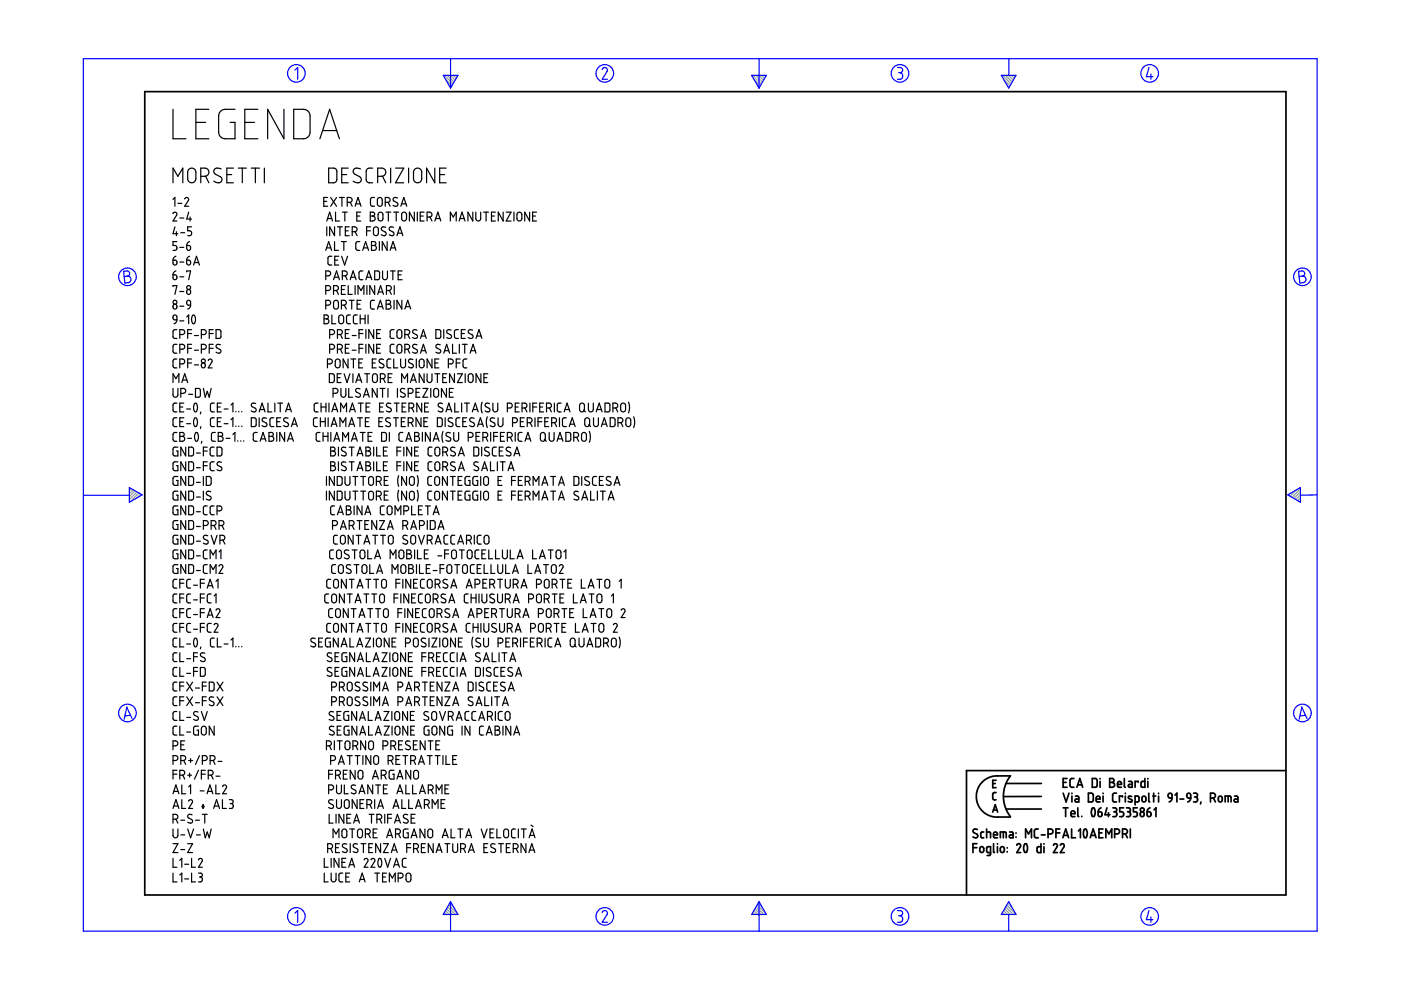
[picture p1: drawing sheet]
<svg xmlns="http://www.w3.org/2000/svg" width="297mm" height="210mm" viewBox="0 0 297 210" stroke-linecap="round" stroke-linejoin="round" font-family="sans-serif">
<g fill="none" stroke="#6c9" stroke-width=".25">
<path d="M94.2 16l1.8 1.8M94.5 16.8l1.3 1.4M94.8 16l1.5 1.4M95.3 18.3l.3 .3M95.5 16l1 1M96.1 16l.6 .6M96.7 16l.3 .2M159.6 16l1.8 1.8M159.9 16.8l1.3 1.4M160.3 16l1.4 1.4M160.7 18.3l.3 .3M160.9 16l1 1"/>
<path d="M161.5 16l.6 .6M162.1 16l.2 .2M212.6 16l1.8 1.8M212.8 16.8l1.3 1.4M213.2 16l1.4 1.4M213.7 18.3l.2 .3M213.8 16l1 1M214.4 16l.7 .6M215.1 16l.2 .2M27.5 103.4h-.1M27.9 103.6l-.5 .4M28.3 103.8l-.9 .9"/>
<path d="M28.7 104.1l-1.3 1.2M29 104.3l-1.6 1.6M29.4 104.5l-1.8 1.9M29.8 104.8l-.8 .8M273.4 104.7l-.3 .3M274.9 103.9l-1.4 1.3M275.7 103.6l-1.8 1.9M275.7 106.1l-.2 .3M275.7 105.5l-.6 .6M275.7 104.9l-1 1M275.7 104.2l-1.4 1.5M94 193.8v.1"/>
<path d="M94.2 193.5l.4 .4M94.4 193.1l.9 .8M94.7 192.7l1.2 1.2M94.9 192.3l1.6 1.6M95.1 191.9l1.9 1.9M95.4 191.5l.8 .8M159.4 193.8v.1M159.6 193.5l.4 .4M159.9 193.1l.8 .8M160.1 192.7l1.2 1.2M160.3 192.3l1.6 1.6M160.5 191.9l1.9 1.9"/>
<path d="M160.8 191.5l.8 .8M212.3 193.8v.1M212.6 193.5l.4 .4M212.8 193.1l.8 .8M213 192.7l1.2 1.2M213.2 192.3l1.6 1.6M213.5 191.9l1.8 1.9M213.7 191.5l.8 .8"/>
</g>
<g fill="none" stroke="#00f" stroke-width=".25">
<path d="M17.7 12.4h261.6v185h-261.6zM62.5 14.9l.6-.6v2.5M94 16h3.1l-1.6 2.7zM95.5 12.4v6.3M127.7 14.7l.5-.4 .5 .3v.5l-1 1.7h1.1M159.4 16h3.1l-1.6 2.7zM160.9 12.4v6.3M190.3 14.3h.7l.3 .3v.6l-.5 .2M190.5 15.4h.3M190.8 15.4l.5 .3v.7l-.3 .4h-.7M212.3 16h3.1l-1.5 2.7zM213.9 12.5v3.5"/>
<path d="M243.6 14.3l-.5 2h1.4M244 15.7v1.1M26.2 57.5l.9-.1 .3 .3 .1 .5-.5 .3 .5 .2 .3 .4-.1 .3-.3 .5-.9 .1zM27 58.5l-.7 .1M275.3 57.5l.9-.1 .3 .3 .1 .5-.5 .3 .5 .2 .3 .4-.1 .4-.2 .3-1 .2zM276.1 58.5l-.7 .1M17.8 105h9.6M27.4 103.4l2.7 1.5-2.7 1.6zM273 104.9l2.7-1.5v3.1zM279.3 104.9l-3.6 .1M27.7 151.7l-1.2 .1M28 152.3l-1.1-2.4-.6 2.6"/>
<path d="M276.8 151.7l-1.2 .1M277.1 152.3l-1.1-2.4-.6 2.6M62.5 193.6l.6-.5v2.4M95.5 191.2v6.2M95.5 191.2l1.6 2.7h-3.1zM127.7 193.5l.1-.3 .5-.1 .5 .4-.1 .4-1 1.6h1.1M160.9 191.2v6.2M160.9 191.2l1.6 2.7h-3.1zM190.3 193.1h.6l.4 .2v.5l-.5 .4M190.5 194.2h.3M190.8 194.2l.5 .3v.7l-.4 .3h-.6M213.9 191.2l1.5 2.7h-3.1z"/>
<path d="M213.9 193.9v3.5M243.6 193.1l-.5 1.9h1.4M244 194.4v1.1"/>
<circle cx="62.8" cy="15.6" r="1.87"/>
<circle cx="128.2" cy="15.6" r="1.87"/>
<circle cx="190.8" cy="15.6" r="1.87"/>
<circle cx="243.8" cy="15.6" r="1.87"/>
<circle cx="27" cy="58.7" r="1.87"/>
<circle cx="276.1" cy="58.7" r="1.87"/>
<circle cx="27" cy="151.2" r="1.87"/>
<circle cx="276.1" cy="151.2" r="1.87"/>
<circle cx="62.8" cy="194.3" r="1.87"/>
<circle cx="128.2" cy="194.3" r="1.87"/>
<circle cx="190.8" cy="194.3" r="1.87"/>
<circle cx="243.8" cy="194.3" r="1.87"/>
</g>
<g fill="none" stroke="#000" stroke-width=".36">
<path d="M30.7 19.4h241.9v170.4h-241.9zM206.3 179.7h.8M207.1 178.9h-.8v1.9M207.2 175.9l-.6-.1-.3 .5 1 .7v.4l-.3 .2-.7-.2M207.9 179.6l.4-.1 .3 .3v.7l-.3 .2h-.3l-.2-.2zM208.6 176.4h-.4l-.3 .2 .1 .9 .2 .1h.4M209.2 176.4l.8 .1v1.1M209.2 175.8v1.8M210.5 166.1h.5M210.5 172.2l.5-1.6 .5 1.6M210.6 171.7h.8M210.7 177h.8l-.2-.5-.4-.1-.2 .2v.8l.1 .2h.7"/>
<path d="M210.7 178.9v1.7l.1 .2M211.2 168h-.4l-.3 .3v1.1l.7 .2M211.2 165.4h-.7v1.6h.7M211.5 178.9v.1M211.5 179.5v1.3M212.1 177.6v-1.2h1.1l.1 .2v1M212.2 179.6l.4-.1 .3 .3v.7l-.3 .2h-.3l-.2-.2zM212.7 176.4v1.2M213.3 166.1h7.5M213.3 171.5h7.5M213.6 179.7v.1M214.1 176.4h.5l.2 .3v.9h-.5a.31 .31 0 0 1-.3-.3 .31 .31 0 0 1 .3-.3h.5"/>
<path d="M214.2 164.5h-3.5l-.9 .3-.9 .5-.7 .6-.7 .9-.4 1-.1 1.1 .1 1.1 .4 .9 .7 1 .8 .6 .8 .5 .9 .2h3.5M214.2 164.5l-1 1.7-.5 2.2 .1 1.3 .3 1.3 1.1 2.1M215.4 176.6v.1M215.4 177.4v.1M215.6 179.2l.4-.3 .4 .4-.8 1.5h.8M217.2 179a.53 .53 0 0 1 .6 .2 .53 .53 0 0 1 0 .5v.7a.37 .37 0 0 1-.5 .3 .37 .37 0 0 1-.2-.5l-.1-.6zM217.4 177.6v-1.8l.7 1 .6-1v1.8M220.1 175.8h-.5l-.3 .3 .1 1.3 .1 .2h.6M220.7 178.9v1.9l-.7-.1-.1-1 .2-.2h.6M220.8 168.9h-8.1M220.8 177h.8M221.3 178.9v.1"/>
<path d="M221.3 179.5v1.3M222.2 176.8l.9-.1 .1-.3v-.4l-.4-.2h-.6v1.8M223.4 179.2l.4-.3 .4 .4-.8 1.5h.8M223.9 176.6h.8M224.7 175.8h-.8v1.8M224.8 179.2l.4-.3 .4 .2v.4l-.8 1.3h.8M225.3 177.6l.7-1.8 .6 1.8M225.4 165.9h.6M225.4 168.2l.6 1.8 .7-1.8M225.4 171.3h1M225.5 177.1h.9M225.9 171.3v1.8"/>
<path d="M226.2 165.1h-.8v1.8h.8M227.1 172.5h.8l-.1-.5-.4-.1-.3 .2v.8l.2 .2h.6M227.2 175.8v1.8h.8M227.3 168.2v.1M227.3 168.8v1.2M227.7 165.1h-.6l-.2 .3v1.4l.3 .1h.5M228 168.8h.5l.2 .2v1h-.5a.31 .31 0 0 1-.3-.3 .31 .31 0 0 1 .3-.3h.5M228.3 166.9l.6-1.8 .7 1.8M228.5 166.4h.9M228.5 171.3v1.7l.2 .1M228.6 176.2l.5-.4v1.8M229.4 173.1h.1"/>
<path d="M229.9 175.9a.56 .56 0 0 1 .6 .7l-.1 .7a.36 .36 0 0 1-.4 .3 .36 .36 0 0 1-.3-.5v-.7zM230.8 168.2h.7l.3 .3v1.2l-.3 .3h-.7zM231.1 177.6l.7-1.8 .6 1.8M231.3 177.1h.9M231.6 165.1h.7l.3 .2v1.3l-.2 .3h-.8zM231.6 171.4a.53 .53 0 0 1 .5 .2 .53 .53 0 0 1 .1 .5l-.1 .7a.34 .34 0 0 1-.4 .3 .34 .34 0 0 1-.3-.4v-.6zM232.4 169.4h.8v-.3l-.2-.3-.5 .1-.1 .9 .2 .2h.6M232.8 172.1h.6l.2 .2 .1 .5-.2 .3h-.3l-.3-.1zM233 176.6h.6M233.2 165.1v.1M233.2 165.7v1.2M233.4 171.3l-.4 .3-.2 .5"/>
<path d="M233.8 175.8h-.8v1.8h.8M233.9 168.2v.1M233.9 168.8v1.2M234.5 177.6v-1.8l.6 1 .6-1v1.8M234.7 171.3l-.4 1.4h1M235 172.3v.8M235.3 165.1h.6l.3 .3-.1 .4-.3 .1 .4 .1 .1 .3-.1 .4-.3 .2h-.6zM235.3 165.9h.5M235.9 171.3h.7l.1 .2 .1 .3-.4 .3M236.2 172.1h.2M236.3 176.8l.9-.1 .2-.3-.1-.4-.4-.2h-.6v1.8M236.4 172.1l.3 .2 .1 .5-.3 .3h-.6"/>
<path d="M236.7 168.2h-.5l-.3 .3v1.3l.3 .2h.5M236.9 166.3h.9l-.2-.5-.3-.1-.3 .1-.1 .9 .2 .2h.7M238 169v-.2h-.7v1.2M238 176.8l.9-.1 .1-.4-.1-.4-.9-.1v1.8M238.2 171.3h-.8v.8h.6l.2 .4-.1 .6h-.7M238.4 165.1v1.7l.2 .1M238.6 168.2v.1M238.6 168.8v1.2M238.6 176.8l.4 .8M238.8 171.3h.5l.3 .2v.4l-.3 .2M239.1 172.1h.2M239.3 172.1l.4 .3-.1 .5-.2 .2h-.6"/>
<path d="M239.3 165.7h.5l.3 .2v1h-.6a.31 .31 0 0 1-.3-.3 .31 .31 0 0 1 .3-.3h.6M239.6 175.8v1.8M239.9 168.9l-.2-.1a.29 .29 0 0 0-.4 .1 .29 .29 0 0 0 .1 .4l.5 .2a.33 .33 0 0 1 0 .5 .33 .33 0 0 1-.5 0l-.2-.1M240.7 170l.7-.1 .1-.9-.2-.2h-.6v1.9M241.1 171.3h-.8v.8h.6l.2 .3-.1 .7h-.7M241.3 165.9v-.2h-.6v1.2M241.9 172.3l.2-.2 .4 .2 .1 .5-.1 .2-.4 .1-.2-.1zM242.2 169l.2-.2 .4 .1 .2 .8-.2 .2-.4 .1-.3-.2zM242.7 165.1v1.8h-.6l-.2-.2 .1-.9 .2-.1h.5M243.2 172.1l.7 .2v.7l-.4 .1-.2-.1zM243.4 165.1v.1M243.4 165.7v1.2"/>
<path d="M243.6 168.2v1.6l.2 .2M243.8 171.3l-.4 .3-.2 .5M244.4 168.8h.6M244.6 168.2v1.8M244.7 171.7l.4-.4v1.8M245.6 168.2v.1M245.6 168.8v1.2M247.7 168.4l.3-.2 .4 .1 .1 .9-.7-.1zM248.5 169.2l-.2 .5-.4 .3M249.1 168.6l.4-.4v1.8M250.2 169.4h.8M251.7 168.3l.3-.1 .3 .1 .2 .9h-.6l-.2-.2z"/>
<path d="M252.5 169.2l-.2 .5-.5 .3M253.1 168.2l.7 .1 .1 .4-.4 .3M253.3 169h.2M253.5 169l.4 .2v.5l-.2 .3h-.6M254.6 170l-.1 .5M256.6 169.2l.9-.1 .2-.3-.1-.4-.4-.2h-.6v1.8M257.3 169.2l.4 .8M258.4 169l.2-.2 .4 .1 .1 .8-.1 .2-.4 .1-.3-.2zM259.8 170v-1.2l1.1 .1 .1 1.1M260.4 168.8v1.2M261.7 168.8h.6l.2 .3v.9h-.6a.31 .31 0 0 1-.3-.3 .31 .31 0 0 1 .3-.3h.6M272.6 163.4h-67.7v26.4"/>
<path d="M210 180.8h-.5l-.3-.2 .1-1 .7-.1v1.7l-.7 .2M213.6 180.6v.1"/>
<circle cx="242.2" cy="171.7" r=".42"/>
</g>
<g fill="none" stroke="#000" stroke-width=".25">
<path d="M36.7 23.2v6.2h2.7M36.7 38.8v-3.2l1 1.8 1.1-1.8v3.2M40.1 35.9l.4-.3 .5 .1 .5 .6v1.8l-.2 .4-.4 .2h-.5l-.6-.5v-1.8zM41.5 26h2.1M42.6 37.4h1l.5-.3 .2-.8-.3-.5-.4-.2h-1v3.2M43.6 37.4l.7 1.4M44.3 23.2h-2.8v6.2h2.8M46.9 35.8l-1.1-.1-.3 .2-.2 .5 .3 .5 1.3 .7 .2 .4-.2 .5-.3 .2-.4 .1-.9-.4M48.1 37h1M49.5 35.6h-1.4v3.2h1.4M49.8 23.2h-2.4l-.5 .2-.4 .5-.1 .6v3.8l.2 .5 .5 .5 .5 .1h2.2v-3.4h-1M50.5 35.6h1.7"/>
<path d="M51.4 35.6v3.2M51.9 26h2.1M53.3 35.6h1.7M54.1 35.6v3.2M54.7 23.2h-2.8v6.2h2.8M56 35.6v3.2M60.2 23.2v6.2l-3.5-6.2v6.2M62.3 23.2l2.5 .1 .4 .2 .4 .5 .1 4.3-.3 .6-.5 .4-2.6 .1zM67.8 29.4l2.1-6.2 2.1 6.2M68.4 27.7h3M69.7 35.6h1.1l.6 .5v2.2l-.5 .4-1.2 .1zM72.5 37h1"/>
<path d="M73.8 35.6h-1.3v3.2h1.3M76.4 35.8l-1-.1-.4 .2-.1 .5 .2 .5 1.4 .7 .1 .4-.1 .5-.4 .2-.4 .1-.8-.4M79 35.6l-.9 .1-.3 .2-.2 .4 .1 2.1 .5 .4h.8M80.1 37.4h1l.5-.3 .2-.8-.3-.5-.4-.2h-1v3.2M81.1 37.4l.7 1.4M82.8 35.6v3.2M83.9 35.6h1.7l-1.7 3.2h1.7M86.6 35.6v3.2M87.8 36l.4-.3 .5-.1 .4 .2 .3 .4v1.9l-.6 .6h-.6l-.5-.5v-1.8zM92.2 35.6v3.2l-1.8-3.2v3.2M93.2 37h1.1M94.6 35.6h-1.4v3.2h1.4"/>
<path d="M36.7 45.3l.3-.3 .4 .2 .1 .3-.8 1.4h.8M36.7 55.2l.7 .1 .1 .6-.1 .2-.4 .1-.3-.2zM36.7 58.3l.7 .1 .1 .6-.1 .2-.4 .1-.3-.2zM36.7 42.3l.4-.4v1.8M37.1 48.1l-.4 1.5h1M37.3 54.3l-.4 .3-.2 .6M37.3 57.4l-.4 .3-.2 .6M37.4 49.1v.9M37.5 51.2h-.8v.8h.5l.3 .4-.1 .6-.7 .1M37.7 43.1h.8M38.1 46.2h.9M38.1 52.5h.9"/>
<path d="M38.1 55.6h.9M38.1 58.7h.9M38.3 49.3h.9M39.2 42.2l.4-.3 .4 .3-.8 1.5h.8M39.6 52h.5l.2 .2 .1 .5-.1 .3-.4 .1-.2-.2zM39.6 55.2h.5l.2 .1 .1 .6-.1 .2h-.6zM39.6 57.7v-.3h.8l-.4 1.9M40 45l-.4 1.4h1M40.2 51.2l-.4 .3-.2 .5M40.2 54.3l-.4 .3-.2 .6M40.3 46v.9M40.6 48.1h-.8v.8h.5l.3 .4-.2 .6-.6 .1"/>
<path d="M41 56.2l.7-1.9 .6 1.9M41.2 55.7h.9M68.6 42.7h.7M69.1 58.5h.5l.4-.2 .1-.4-.2-.3-.8-.2v1.9M69.1 53.1l.6-1.9 .6 1.9M69.2 52.6h.9M69.3 46.9l.6-1.9 .6 1.9M69.3 48.1v1.9M69.4 46.3h.9M69.5 41.9h-.9v1.8h.9M70.1 41.9l1.3 1.8M70.4 54.3l-.6 .1-.3 .2 .1 1.4 .8 .2"/>
<path d="M70.7 59.3l.7-1.9 .6 1.9M70.9 58.8h.9M70.9 48.1v1.9l-1-1.9v1.9M70.9 51.2v1.9h.9M71 55.2h.6M71.1 45v1.9h.9M71.4 41.9l-1.3 1.8M71.5 48.1h1.1M71.8 54.3h-.8v1.9h.8M72 41.9h1M72.1 48.1v1.9M72.4 51.2h1"/>
<path d="M72.4 54.3l.7 1.9 .6-1.9M72.5 41.9v1.8M72.6 58.5l.8-.1 .2-.3-.1-.5-.3-.2h-.6v1.9M72.6 45h1M72.9 51.2v1.9M73.1 45v1.9M73.2 48.9h.6M73.2 58.5l.4 .8M73.6 42.9l.9-.1 .2-.4-.1-.3-.4-.2h-.6v1.8M74 48.1h-.8v1.9h.8M74.3 42.9l.4 .8M74.3 59.3l.6-1.9 .6 1.9"/>
<path d="M74.4 58.8h.9M74.7 49.1l.9-.1 .1-.4-.1-.3-.3-.2h-.6v1.9M75.3 43.7l.6-1.8 .6 1.8M75.3 49.1l.4 .9M75.5 43.2h.9M75.6 45.8h.7M76.3 51.2h-.6l-.3 .4 .1 1.3 .2 .2h.6M76.5 45h-.9v1.9h.9M76.9 53.1l.6-1.9 .6 1.9M76.9 57.4l-.5 .1-.3 .3 .1 1.3 .7 .2M77.1 52.6h.9M77.6 59.3l.6-1.9 .6 1.9"/>
<path d="M77.7 48.9h.8M77.7 58.8h1M78.5 45h.6l.3 .3v.4l-.4 .1 .3 .1 .2 .4v.3l-.3 .2-.7 .1zM78.5 45.8h.5M78.5 48.1h-.8v1.9M78.8 51.2h.6l.3 .3-.1 .4-.3 .1 .3 .1 .2 .4v.2l-.3 .3-.7 .1zM78.8 52h.5M79.4 48.2l.4-.1 .4 .4v1l-.3 .5-.5-.1-.2-.3v-1.1zM79.4 41.9h-.6l-.3 .4 .1 1.2 .3 .2h.5M79.4 57.4h.8l.3 .3v1.3l-.2 .3h-.9zM80.2 42l.4-.1 .4 .3v1.1l-.3 .4h-.3l-.4-.3v-1.1zM80.3 45.2l.4-.2 .5 .3v1.1l-.3 .4h-.3l-.4-.3v-1z"/>
<path d="M80.4 51.2v1.9M81.1 57.4v1.5l.4 .4 .4-.1 .2-.3v-1.5M81.7 42.9l.8-.1 .2-.4-.1-.3-.3-.2h-.6v1.8M81.8 48.2l-.7-.1-.3 .4 .2 .3 .8 .5v.4l-.3 .3-.7-.2M81.8 45h1.1M82.1 51.2v1.9l-1.1-1.9v1.9M82.3 42.9l.4 .8M82.3 45v1.9M82.7 53.1l.6-1.9 .6 1.9M82.8 57.4h1M82.9 52.6h.9M83.3 57.4v1.9"/>
<path d="M83.4 48.2l-.6-.1-.3 .5 1 .7v.4l-.3 .3-.7-.2M83.5 45h1M84 45v1.9M84.2 50l.6-1.9 .6 1.9M84.3 42l-.7-.1-.3 .5 .2 .2 .8 .5v.5l-.5 .1-.5-.2M84.3 49.4h.9M84.4 58.3h.6M85 43.7l.6-1.8 .6 1.8M85.2 43.2h.9M85.3 57.4h-.9v1.9h.9M85.3 45.1l.6-.1 .3 .3v1.1l-.3 .4h-.4l-.3-.3v-1.1zM87.8 45v1.9l-1-1.9v1.9"/>
<path d="M88.5 45v1.9M89.1 45.8h.6M89.9 45h-.8v1.9h.8M90.6 46l.8-.1 .2-.3-.2-.5-.8-.1v1.9M91.2 46l.4 .9M92.2 46.9l.6-1.9 .7 1.9M92.4 46.3h.9M95.5 46.9v-1.9l.6 1 .6-1v1.9M97.3 46.9l.7-1.9 .6 1.9M97.5 46.3h.9M100.2 45v1.9l-1-1.9v1.9M100.9 45v1.5l.1 .2 .4 .2 .5-.4v-1.5"/>
<path d="M102.5 45h1.1M103.1 45v1.9M104.2 45.8h.6M105 45h-.8v1.9h.8M106.7 45v1.9l-1.1-1.9v1.9M107.3 45h1.1l-1.1 1.9h1.1M109 45v1.9M109.7 45.2l.5-.2 .4 .3v1.1l-.3 .4h-.4l-.3-.3zM112.3 45v1.9l-1-1.9v1.9M112.9 45.8h.6M113.7 45h-.8v1.9h.8M36.7 60.8v-.2h.8l-.4 1.8"/>
<path d="M36.8 64.6l.2-.1 .4 .1 .1 .6-.1 .2-.4 .1-.3-.1zM36.8 66.9l.2-.1 .4 .1 .1 .9h-.5l-.3-.2zM37.5 67.8l-.2 .5-.4 .3M37.5 69.9h-.5l-.3 .3v1.3l.2 .2 .6 .1M37.5 73h-.5l-.3 .3v1.4l.2 .1 .6 .1M37.5 76.1h-.5l-.3 .3v1.4l.3 .2h.5M38.1 70.9l.9-.1 .2-.3-.1-.4-.4-.2h-.6v1.9M38.1 74l.9-.1 .2-.2-.1-.5-.3-.2h-.7v1.9M38.1 77.2l.9-.2 .2-.2-.1-.5-.3-.2h-.7v1.9M38.1 61.8h.9M38.1 64.9h.9M38.1 68h.9"/>
<path d="M39.6 67.2l.4-.4v1.8M39.7 61.5l.4-.1 .3 .2v.6l-.2 .2h-.4l-.2-.3zM39.7 63.8l.3-.1 .3 .1 .1 .9-.7-.1-.1-.6zM39.8 70.7h.8M39.8 73.9h.8M39.8 77h.8M40.4 64.7l-.2 .5-.4 .3M40.6 69.9h-.8v1.9M40.6 73h-.8v1.9M40.6 76.1h-.8v1.9M40.8 66.9a.59 .59 0 0 1 .6 .8l-.1 .6a.36 .36 0 0 1-.4 .3 .36 .36 0 0 1-.2-.5l-.1-.7zM41.2 71.1h.9"/>
<path d="M41.2 74.3h.9M41.2 77.4h.9M42.7 70.9l.9-.1 .1-.5-.1-.3-.9-.1v1.9M42.7 74l.9-.1 .1-.5-.1-.2-.9-.2v1.9M42.8 77.1l.2-.1 .4 .1 .1 .6-.2 .3-.5-.1zM44.2 76.4l.3-.3 .4 .2 .1 .3-.8 1.4h.8M44.4 70.7h.8M44.4 73.9h.8M45.2 69.9h-.8v1.9M45.2 73h-.8v1.9M45.8 69.9h.7l.3 .2v1.4l-.2 .3h-.8zM46.7 73.1l-.6-.1-.3 .4 .2 .3 .7 .5 .1 .4-.4 .3-.6-.2"/>
<path d="M68.7 66.8h.6l.3 .2v.5l-.4 .1 .4 .1 .1 .4-.1 .4-.3 .1h-.6zM68.7 67.6h.5M69.1 61.6l.8-.1 .2-.4-.1-.4-.3-.1h-.6v1.8M69.1 64.7l.8-.1 .2-.4-.1-.4-.3-.1h-.6v1.8M69.4 77.2l.8-.1 .3-.4-.2-.4-.9-.2v1.9M69.8 79.2h.8l.3 .3v1.2l-.3 .4h-.8zM69.9 70.9l.9-.1 .1-.3-.1-.5-.9-.1v1.9M69.9 74l.9-.1 .1-.3-.1-.4-.9-.2v1.9M70.4 66.8v1.8h.8M70.7 61.6h.6l.3-.2 .2-.4-.3-.4h-.8v1.8M70.9 63.8l.4-.1 .4 .3v1.2l-.3 .3h-.3l-.4-.3v-1.1zM71.2 76.3l.5-.2 .4 .4v1.1l-.3 .4-.4-.1-.3-.2v-1.1z"/>
<path d="M71.3 61.6l.5 .8M71.5 70.9l1-.1 .1-.3-.1-.4-.4-.2h-.6v1.9M71.5 74l1-.1 .1-.2-.1-.5-.3-.2h-.7v1.9M72 66.9l.4-.1 .4 .3 .1 1.1-.4 .4-.5-.1-.2-.2v-1.1zM72.2 70.9l.4 .9M72.2 74l.4 .9M72.3 79.2h-.8v1.9h.8M72.4 64.7l.9-.1 .1-.4-.1-.4-.3-.1h-.6v1.8M72.4 61.4h.6M73 79.2l.6 1.9 .6-1.9M73 64.7l.4 .8M73.2 60.6h-.8v1.8h.8"/>
<path d="M73.2 70.7h.6M73.2 73.9h.6M73.8 76.1v1.9l-1.1-1.9v1.9M73.8 60.6v1.8h.9M74 69.9h-.8v1.9h.8M74 73h-.8v1.9h.8M74 63.7h1.1M74.3 66.8h-.5l-.3 .3v1.3l.3 .2h.5M74.4 76.1h1M74.6 63.7v1.8M74.7 71.1h.8M74.7 74.3h.8"/>
<path d="M74.8 79.2v1.9M74.9 76.1v1.9M75.3 60.6v1.8M75.7 64.5h.6M75.8 66.8h-.6l-.3 .3 .1 1.3 .2 .2h.6M75.9 62.4v-1.8l.6 1 .7-1v1.8M76.1 77h.6M76.1 70.7h.8M76.1 73.9h.8M76.4 67.6h1M76.4 66.8v1.8M76.5 63.7h-.8v1.8h.8"/>
<path d="M76.9 76.1h-.8v1.9h.8M76.9 69.9h-.8v1.9M76.9 73h-.8v1.9M77.3 79.2h1.1M77.4 66.8v1.8M77.6 69.9v1.9M77.6 73v1.9M77.8 60.6v1.8M77.8 79.2v1.9M78 66.8v1.8M78.9 77h.6M79.1 79.4l.5-.2 .4 .4v1.1l-.3 .4h-.4l-.3-.3z"/>
<path d="M79.2 69.9v1.9l-1-1.9v1.9M79.2 73v1.9l-1-1.9v1.9M79.4 63.7h-.6l-.3 .4 .1 1.2 .3 .2h.5M79.4 60.6v1.8l-1-1.8v1.8M79.8 76.1h-.9v1.9h.9M79.9 70.7h.6M79.9 73.9h.6M80 65.5l.6-1.8 .7 1.8M80.1 62.4l.6-1.8 .6 1.8M80.2 65h.9M80.2 61.9h.9M80.7 69.9h-.8v1.9h.8"/>
<path d="M80.7 73h-.8v1.9h.8M81.3 76.2l-.6-.1-.3 .5 .1 .3 .8 .4 .1 .5-.4 .2-.6-.2M81.9 63.7h.6l.3 .3v.3l-.4 .2 .4 .2 .1 .5-.4 .3h-.6zM81.9 64.5h.5M81.9 61.6l.9-.1 .2-.4-.2-.4-.3-.1h-.6v1.8M82.5 61.6l.5 .8M82.9 76.1h-.6l-.3 .3 .1 1.4 .2 .2h.6M83.1 79.2h-.8v1.9h.8M83.5 76.1v1.9h.8M83.5 69.9h-.5l-.3 .3v1.3l.3 .3h.5M83.5 73h-.5l-.3 .3 .1 1.4 .2 .2h.5M83.5 63.7v1.8"/>
<path d="M83.6 60.6v1.8M84.3 70.1l.4-.2 .5 .4v1.1l-.3 .3-.4 .1-.3-.3v-1.1zM84.3 73.2l.4-.2 .5 .4v1.1l-.3 .3-.4 .1-.3-.3v-1.1zM84.9 76.1v1.5l.2 .2 .3 .2 .4-.1 .2-.3v-1.5M85.2 63.7v1.8l-1-1.8v1.8M85.8 70.9l.9-.1 .2-.3-.1-.4-.4-.2h-.6v1.9M85.8 74l.9-.1 .2-.3-.1-.4-.3-.2h-.7v1.9M85.8 65.5l.6-1.8 .7 1.8M86 65h.9M86.4 70.9l.5 .9M86.4 74l.5 .9M87.5 76.2l-.6-.1-.3 .4 .1 .3 .8 .5 .1 .5-.3 .2-.7-.2"/>
<path d="M88.3 76.1v1.9M88.4 70l-.6-.1-.3 .5 .1 .2 .8 .5 .1 .4-.3 .3-.7-.2M88.4 73.1l-.6-.1-.3 .5 .1 .2 .8 .5 .1 .4-.4 .3-.6-.2M89 76.3l.5-.2 .4 .4v1.1l-.3 .4-.4-.1-.3-.2v-1.1zM89.2 71.8l.6-1.9 .6 1.9M89.2 74.9l.6-1.9 .6 1.9M89.3 71.2h.9M89.3 74.4h.9M89.9 79.2v1.9l-1-1.9v1.9M90.6 79.2v1.6l.4 .3 .4-.1 .2-.3v-1.5M91.6 76.1v1.9l-1-1.9v1.9M92.2 77h.6"/>
<path d="M92.2 79.2h1M92.4 69.9h.7l.3 .2 .1 1.4-.3 .3h-.8zM92.7 79.2v1.9M93 76.1h-.8v1.9h.8M93.3 73.1l-.6-.1-.3 .5 .2 .2 .7 .5 .1 .4-.4 .3-.6-.2M94.1 69.9v1.9M94.1 74.9l.6-1.9 .6 1.9M94.3 74.4h.8M94.7 79.2h-.8v1.9h.8M95.1 77.2l.9-.2 .1-.5-.2-.2-.8-.2v1.9M95.6 70l-.6-.1-.3 .5 .1 .2 .9 .5v.4l-.3 .3-.7-.2M95.9 73v1.9h.9"/>
<path d="M96.4 79.2v1.9l-1.1-1.9v1.9M96.7 77h.9M97 79.2h1l-1 1.9h1M97.2 69.9h-.6l-.2 .4v1.2l.3 .3h.5M97.4 73v1.9M97.6 76.1h-.9v1.9M97.8 70.7h.6M98 73h1.1M98.5 73v1.9M98.6 69.9h-.8v1.9h.8M98.6 79.2v1.9M99 76.1h-.5l-.3 .4v1.3l.2 .2h.6"/>
<path d="M99.4 79.4l.5-.2 .4 .3v1.1l-.4 .5-.4-.1-.2-.3zM99.7 74.9l.6-1.9 .6 1.9M99.9 74.4h.9M100.2 70l-.7-.1-.2 .5 .9 .7 .1 .4-.3 .3-.7-.2M100.9 71.8l.7-1.9 .6 1.9M101.1 71.2h.9M102 79.2v1.9l-1.1-1.9v1.9M103.4 79.2h-.8v1.9h.8M36.7 82.4v1.4l.4 .4 .4-.1 .2-.3v-1.4M36.7 81.1v-1.9l.6 1.1 .6-1.1v1.9M37.5 85.5h-.6l-.2 .3v1.4l.8 .1M37.5 88.6h-.5l-.3 .3v1.4l.3 .1h.5"/>
<path d="M37.5 91.7h-.5l-.3 .3 .1 1.4 .7 .2M37.7 94.8h-.7l-.3 .3v1.3l.2 .2 .8 .1v-1.1h-.3M37.7 97.9h-.7l-.3 .3v1.3l.2 .2 .8 .1v-1.1h-.3M38.1 91.7h.7l.3 .3-.1 .3-.3 .2 .4 .2 .1 .5-.4 .4h-.7zM38.1 86.3h.7M38.1 89.4h.7M38.1 92.5h.6M38.3 83.4l.9-.1 .2-.3-.1-.4-.3-.2h-.7v1.8M38.5 81.1l.7-1.9 .6 1.9M38.7 80.6h.9M39 85.5h-.9v1.8h.9M39 88.6h-.9v1.8h.9"/>
<path d="M39.4 94.8v1.9l-1.1-1.9v1.9M39.4 97.9v1.9l-1.1-1.9v1.9M39.6 86.7h.8M39.6 89.8h.8M39.8 92.9h.8M40 94.8h.8l.2 .3v1.2l-.2 .3-.8 .1zM40 97.9h.8l.2 .3v1.2l-.3 .4h-.7zM40 83.6h.8M41.2 88.7a.53 .53 0 0 1 .6 .1 .53 .53 0 0 1 .1 .6l-.2 .7a.35 .35 0 0 1-.4 .3 .35 .35 0 0 1-.2-.5l-.1-.6zM41.3 85.5a.56 .56 0 0 1 .6 .8l-.2 .7a.35 .35 0 0 1-.4 .3 .35 .35 0 0 1-.2-.5l-.1-.6zM41.4 82.4h.8l.3 .2v1.3l-.3 .3h-.8zM41.4 91.8a.49 .49 0 0 1 .6 .1 .49 .49 0 0 1 .1 .6l-.1 .8a.35 .35 0 0 1-.5 .2 .35 .35 0 0 1-.2-.5v-.6z"/>
<path d="M41.7 96.1h.8M41.7 99.2h.8M42.6 87.3l-.1 .5M42.6 90.4l-.1 .5M42.8 93.6l-.1 .4M43.1 82.4l.4 1.8 .4-1.2 .5 1.2 .4-1.8M43.1 95.6h.8M43.1 98.7h.8M43.9 94.8h-.8v1.9M43.9 97.9h-.8v1.9M45.4 94.8h-.5l-.3 .4v1.2l.3 .3h.5M45.4 97.9h-.5l-.3 .4v1.2l.2 .3h.6"/>
<path d="M45.4 85.5h-.5l-.3 .3 .1 1.4 .7 .1M45.4 88.6h-.5l-.3 .3 .1 1.4 .2 .1h.5M45.7 91.7h-.6l-.3 .3 .1 1.4 .8 .2M46 94.8h.7l.3 .2 .1 1.4-.3 .2-.8 .1zM46.1 86.3h.6M46.1 89.4h.6M46.3 91.7h.6l.3 .3v.3l-.4 .2 .3 .1 .2 .3-.1 .5-.3 .2h-.6zM46.3 92.5h.5M46.9 85.5h-.8v1.8h.8M46.9 88.6h-.8v1.8h.8M46.9 98l-.6-.1-.3 .5 .2 .3 .7 .4 .1 .4-.4 .3-.6-.2M47.5 86.7h.8"/>
<path d="M47.5 89.8h.8M47.9 92.9h.9M49 85.9l.4-.4v1.8M49 89l.4-.4v1.8M49.4 92.1l.4-.4v1.9M50 87.2v.1M50 90.3v.1M50.4 93.5v.1M50.6 87.2v.1M50.6 90.3v.1M51.1 93.5v.1M51.3 87.2v.1"/>
<path d="M51.3 90.3v.1M51.7 93.5v.1M53.3 88.6h.7l.3 .2v1.3l-.2 .3h-.8zM54.2 85.6l-.7-.1-.2 .4 .2 .3 .7 .5 .1 .4-.5 .2-.5-.2M54.5 91.7h-.5l-.3 .4 .1 1.3 .2 .2h.5M54.9 87.3l.7-1.8 .6 1.8M54.9 88.6v1.8M55.1 86.8h.9M55.2 93.6l.6-1.9 .6 1.9M55.3 93h.9M56.5 88.7l-.7-.1-.2 .5 .1 .2 .8 .5v.5l-.5 .1-.4-.2M56.8 85.5v1.8h.8"/>
<path d="M57 91.7h.7l.2 .3v.4l-.4 .1 .4 .2 .2 .4-.4 .5h-.7zM57 92.5h.5M58.1 88.6h-.5l-.4 .3 .1 1.4 .3 .1h.5M58.3 85.5v1.8M58.7 89.4h.6M58.7 91.7v1.9M58.9 85.5h1M59.4 85.5v1.8M59.5 88.6h-.8v1.8h.8M60.3 91.7v1.9l-1-1.9v1.9M60.6 87.3l.6-1.8 .6 1.8M60.7 86.8h.9"/>
<path d="M61 93.6l.6-1.9 .6 1.9M61.1 88.7l-.8-.1-.2 .5 .2 .2 .8 .5v.5l-.5 .1-.5-.2M61.1 93h.9M61.8 90.4l.6-1.8 .6 1.8M62 89.9h.9M67.3 88.6h-.6l-.2 .3v1.4l.3 .1h.5M67.5 85.5h-.6l-.3 .4 .1 1.3 .8 .1M67.9 91.7h-.5l-.4 .4 .1 1.2 .3 .3h.5M67.9 89.4h1.1M67.9 88.6v1.8M68.1 86.3h1M68.1 85.5v1.8"/>
<path d="M68.5 92.5h1M68.5 91.7v1.9M69 88.6v1.8M69.1 85.5v1.8M69.5 91.7v1.9M69.6 88.6v1.8M69.7 85.5v1.8M70.1 94.8h.6l.3 .3v.4l-.4 .1 .4 .2 .1 .3-.2 .5-.8 .1zM70.1 97.9h.6l.3 .3v.4l-.4 .1 .4 .2 .1 .3v.4l-.3 .2h-.7zM70.1 95.6h.5M70.1 98.7h.5M70.1 91.7v1.9"/>
<path d="M70.2 90.4l.6-1.8 .7 1.8M70.4 87.3l.6-1.8 .6 1.8M70.4 89.9h.9M70.5 86.8h.9M70.6 83.4l.9-.1 .1-.3v-.4l-.4-.2h-.6v1.8M70.8 93.6l.6-1.9 .6 1.9M71 93h.8M71.5 80.1h.6M71.8 94.8v1.9M71.8 97.9v1.9M72.1 90.4v-1.8l.6 1 .6-1v1.8M72.2 87.3v-1.8l.7 1 .6-1v1.8"/>
<path d="M72.3 82.4v1.4l.4 .4 .4-.1 .2-.3v-1.4M72.6 93.6v-1.9l.7 1 .6-1v1.9M73.3 94.9l-.6-.1-.3 .5 1 .7-.1 .5-.4 .2-.5-.2M73.3 98l-.6-.1-.3 .5 1 .7v.4l-.4 .3-.6-.2M73.9 82.4v1.8h.9M73.9 90.4l.7-1.8 .6 1.8M74 94.8h1.1M74 97.9h1.1M74.1 87.3l.6-1.8 .6 1.8M74.1 89.9h.9M74.3 86.8h.9M74.5 93.6l.6-1.9 .7 1.9"/>
<path d="M74.6 94.8v1.9M74.6 97.9v1.9M74.7 93h.9M75.4 81.1l.7-1.9 .6 1.9M75.6 80.6h.9M75.7 96.7l.6-1.9 .6 1.9M75.7 99.8l.6-1.9 .6 1.9M75.8 88.6h1.1M75.9 96.2h.9M75.9 99.3h.9M76 85.5h1M76.3 82.5l-.7-.1-.2 .4 .2 .3 .7 .4 .1 .5-.5 .2-.5-.2"/>
<path d="M76.3 88.6v1.8M76.4 91.7h1M76.5 85.5v1.8M76.9 91.7v1.9M77 84.2l.7-1.8 .6 1.8M77.2 83.7h.9M77.5 89.4h.6M77.6 94.8h.6l.3 .3-.1 .4-.3 .1 .4 .2 .1 .3-.3 .5-.7 .1zM77.6 97.9h.6l.3 .3-.1 .4-.3 .1 .3 .2 .2 .3-.1 .4-.2 .2h-.7zM77.6 95.6h.5M77.6 98.7h.5M77.6 86.3h.7"/>
<path d="M78 92.5h.7M78.3 88.6h-.8v1.8h.8M78.5 85.5h-.9v1.8h.9M78.9 91.7h-.9v1.9h.9M79.2 94.8v1.9M79.2 97.9v1.9M79.9 94.8v1.9h.8M79.9 97.9v1.9h.8M80 82.4v1.8l-1.1-1.8v1.8M80.3 89.4h.6M80.5 86.3h.6M80.6 82.4h1"/>
<path d="M80.6 80.3l.9-.2 .2-.3-.2-.4-.9-.2v1.9M80.9 91.7h.8l.2 .3v1.2l-.2 .3-.8 .1zM81.1 82.4v1.8M81.2 88.6h-.9v1.8h.9M81.3 80.3l.4 .8M81.3 85.5h-.8v1.8h.8M81.3 95.6h.6M81.3 98.7h.6M82.1 94.8h-.8v1.9h.8M82.1 97.9h-.8v1.9h.8M82.3 82.4v1.8M82.3 80.1h.6"/>
<path d="M82.5 91.7v1.9M82.7 88.7l-.7-.1-.2 .4 .2 .3 .7 .5 .1 .5-.6 .1-.4-.2M82.9 85.6l-.7-.1-.3 .5 1 .7v.4l-.5 .2-.5-.2M83.4 88.6h1.1M83.6 85.5h1M83.9 88.6v1.8M84.1 85.5v1.8M84.2 95.6h.8M84.2 98.7h.8M84.3 82.4v1.8M85 94.8h-.8v1.9M85 97.9h-.8v1.9"/>
<path d="M85.1 89.4h.6M85.2 81.1v-1.9l.6 1.1 .6-1.1v1.9M85.3 86.3h.6M85.4 91.7h-.5l-.3 .3v1.4l.3 .2h.5M85.6 94.8v1.9M85.6 97.9v1.9M85.8 82.5l-.7-.1-.2 .5 .2 .2 .7 .4 .1 .5-.5 .2-.5-.2M85.9 88.6h-.8v1.8h.8M86 93.6l.7-1.9 .6 1.9M86.1 85.5h-.8v1.8h.8M86.2 93h.9M86.6 83.4h.5l.4-.2 .1-.4-.2-.4h-.8v1.8"/>
<path d="M86.6 89.6h.6l.3-.2 .1-.4-.2-.3-.8-.1v1.8M86.7 86.5h.6l.3-.2 .1-.4-.1-.3-.9-.1v1.8M87 81.1l.7-1.9 .6 1.9M87.2 89.6l.4 .8M87.2 80.6h.9M87.3 94.8v1.9l-1.1-1.9v1.9M87.3 97.9v1.9l-1.1-1.9v1.9M87.3 86.5l.4 .8M87.9 91.7h.7l.2 .3v.4l-.4 .1 .4 .2 .1 .4-.4 .5h-.6zM87.9 92.5h.5M87.9 95.6h.6M87.9 98.7h.6"/>
<path d="M88.2 83.2h.6M88.7 94.8h-.8v1.9h.8M88.7 97.9h-.8v1.9h.8M89 82.4h-.8v1.8h.8M89.3 88.6v1.8l-1.1-1.8v1.8M89.4 85.5v1.8l-1-1.8v1.8M89.6 91.7v1.9M89.7 82.4h1l-1 1.8h1M89.9 89.4h.6M90 86.3h.7M90.7 88.6h-.8v1.8h.8M90.9 85.5h-.9v1.8h.9"/>
<path d="M91.2 91.7v1.9l-1-1.9v1.9M91.3 82.4v1.8M91.6 94.8h-.6l-.2 .3v1.3l.3 .3h.5M91.6 97.9h-.6l-.2 .3v1.3l.3 .3h.5M91.8 93.6l.7-1.9 .6 1.9M92 93h.9M92 82.6l.6-.2 .4 .3v1.1l-.4 .4h-.4l-.2-.3zM92.4 95l.5-.2 .3 .4v1.1l-.3 .3-.3 .1-.4-.3v-1.1zM92.4 98.1l.5-.1 .3 .3v1.1l-.3 .4h-.3l-.4-.3v-1.1zM92.7 88.6h.8l.2 .3 .1 1.2-.3 .3h-.8zM93.8 85.6l-.7-.1-.2 .5 .2 .2 .7 .5 .1 .4-.5 .2-.5-.2M93.9 95.8l.8-.1 .2-.3-.1-.4-.4-.2h-.5v1.9"/>
<path d="M93.9 99l.8-.2 .2-.3-.1-.4-.4-.2h-.5v1.9M93.9 80.1h.6M93.9 91.5l-.2 1 .2 1.3M94.4 88.6v1.8M94.5 95.8l.4 .9M94.5 99l.4 .8M94.6 87.3l.6-1.8 .6 1.8M94.7 82.4v1.8l-1.1-1.8v1.8M94.7 86.8h.9M95.3 83.2h.6M95.5 91.8l-.6-.1-.3 .2v.3l.9 .7v.5l-.5 .2-.4-.3M95.9 88.7l-.7-.1-.2 .5 .9 .6 .1 .6-.5 .1-.5-.2"/>
<path d="M96.1 82.4h-.8v1.8h.8M96.2 91.7v1.4l.4 .5 .4-.1 .2-.3v-1.5M96.4 85.5v1.8h.8M96.5 94.9l-.7-.1-.3 .5 .2 .2 .8 .5v.5l-.5 .2-.5-.2M96.5 98l-.7-.1-.3 .5 .2 .3 .8 .4v.4l-.3 .3-.7-.2M97.2 96.7l.6-1.9 .6 1.9M97.2 99.8l.6-1.9 .6 1.9M97.4 96.2h.9M97.4 99.3h.9M97.5 88.6h-.6l-.2 .3 .1 1.4 .2 .1h.5M97.9 85.5v1.8M98.1 89.4h.6"/>
<path d="M98.5 85.5h1M99 88.6h-.9v1.8h.9M99 85.5v1.8M99.3 92.7h.6l.3-.2 .1-.4-.2-.3-.8-.1v1.9M100.1 87.3l.7-1.8 .6 1.8M100.3 86.8h.9M100.5 94.8h.7l.3 .3v1.3l-.3 .2-.7 .1zM100.5 88.7l-.6-.1-.3 .4 .2 .3 .7 .5 .1 .5-.6 .1-.4-.2M100.9 92.5h.7M101.2 90.4l.7-1.8 .6 1.8M101.4 98l-.6-.1-.3 .5 .1 .3 .8 .4 .1 .4-.4 .3-.6-.2M101.4 89.9h.9"/>
<path d="M101.7 91.7h-.8v1.9h.8M102.1 94.8v1.9M102.1 99.8l.6-1.9 .7 1.9M102.2 85.3l-.2 .8 .2 1.4M102.3 99.3h.9M102.4 92.7h.6l.3-.2 .1-.4-.1-.3-.9-.1v1.9M102.6 80.1h.6M103 92.7l.4 .9M103.3 88.4l-.2 .9 .2 1.4M103.7 94.9l-.7-.1-.3 .5 .2 .2 .8 .5v.5l-.5 .2-.5-.2M103.8 85.6l-.7-.1-.3 .5 .3 .3 .7 .4v.4l-.4 .2-.6-.2M104 97.9v1.9h.8"/>
<path d="M104 91.7v1.9M104.5 85.5v1.4l.4 .4 .4-.1 .2-.3v-1.4M104.7 92.5h.8M104.9 88.7l-.8-.1-.2 .4 .2 .3 .8 .5v.5l-.5 .1-.5-.2M105.2 94.8h-.5l-.3 .4v1.2l.3 .3h.5M105.5 97.9v1.9M105.5 91.7h-.8v1.9M105.6 88.6v1.4l.4 .4h.4l.2-.3v-1.5M105.9 95.6h.6M106.1 97.9h1M106.1 92.5h.6M106.6 97.9v1.9"/>
<path d="M106.7 94.8h-.8v1.9h.8M107 91.7h-.9v1.9h.9M107.6 86.5h.6l.3-.2 .1-.4-.2-.3-.8-.1v1.8M107.6 92.7h.6l.3-.2 .1-.4-.2-.3-.8-.1v1.9M107.7 99.8l.7-1.9 .6 1.9M107.9 99.3h.9M108.2 92.7l.4 .9M108.2 94.9l-.6-.1-.2 .2-.1 .3 1 .7v.5l-.5 .2-.5-.2M108.7 89.6l.8-.1 .2-.4-.1-.3-.3-.2h-.6v1.8M109 96.7l.6-1.9 .6 1.9M109.1 96.2h.9M109.2 86.3h.7"/>
<path d="M109.2 91.7v1.9M110.1 85.5h-.9v1.8h.9M110.3 89.4h.6M110.7 86.5l.8-.1 .2-.3v-.4l-.4-.2h-.6v1.8M110.7 91.7h-.5l-.3 .4v1.2l.3 .3h.5M111.1 88.6h-.8v1.8h.8M111.3 86.5l.4 .8M111.3 93.6l.6-1.9 .6 1.9M111.5 93h.9M111.8 89.6l.8-.1 .2-.3-.1-.4-.3-.2h-.6v1.8M112.4 85.5v1.8M112.4 89.6l.4 .8"/>
<path d="M113 86.3h.8M113.4 88.6v1.8M113.8 85.5h-.8v1.8M114.1 89.4h.8M114.4 86.3h.6M114.7 91.8l.5-.1 .4 .4v1.1l-.4 .4-.3-.1-.3-.3v-1zM114.9 88.6h-.8v1.8M115.3 85.5h-.9v1.8h.9M115.4 93.2l.4 .4M115.5 89.4h.6M115.9 86.5h.6l.3-.2 .1-.4-.2-.3-.8-.1v1.8M116.3 88.6h-.8v1.8h.8"/>
<path d="M116.4 91.7v1.4l.1 .3 .4 .2 .3-.1 .3-.3v-1.5M116.5 86.5l.4 .8M117 89.6l.8-.1 .2-.3-.1-.4-.3-.2h-.6v1.8M117.5 85.5v1.8M117.6 89.6l.4 .8M118.1 93.6l.6-1.9 .7 1.9M118.3 93h.9M118.6 88.6v1.8M119 85.5h-.6l-.2 .3v1.4l.8 .1M119.6 87.3l.6-1.8 .7 1.8M119.8 86.8h.9M120 91.7h.7l.3 .2v1.3l-.2 .3-.8 .1z"/>
<path d="M120.1 88.6h-.5l-.3 .3v1.4l.3 .1h.5M120.7 90.4l.6-1.8 .6 1.8M120.9 89.9h.9M121.6 92.7h.6l.4-.2 .1-.3-.3-.4-.8-.1v1.9M122.3 92.7l.4 .9M123 85.6l.6-.1 .3 .4v1l-.4 .4h-.3l-.3-.3v-1zM123.4 91.9l.5-.2 .4 .4v1.1l-.2 .3h-.5l-.3-.3zM123.7 86.9l.4 .4M124.1 88.8l.5-.2 .4 .4v1.1l-.4 .3h-.4l-.2-.3zM124.8 85.5v1.4l.4 .4 .4-.1 .2-.3v-1.4M124.8 90l.4 .4M124.9 91.5l.3 .8-.3 1.5"/>
<path d="M125.8 88.6v1.4l.5 .4h.3l.3-.4v-1.4M126.4 87.3l.6-1.8 .7 1.8M126.6 86.8h.9M127.5 90.4l.6-1.8 .6 1.8M127.7 89.9h.9M128.3 85.5h.7l.3 .2v1.3l-.2 .3h-.8zM129.4 88.6h.7l.3 .3v1.2l-.2 .3h-.8zM129.9 86.5h.6l.4-.2 .1-.4-.2-.3-.9-.1v1.8M130.6 86.5l.4 .8M131 89.6l.9-.1 .2-.3-.1-.4-.3-.2h-.7v1.8M131.7 89.6l.4 .8M131.7 85.6l.6-.1 .3 .4v1l-.3 .4h-.4l-.3-.3v-1z"/>
<path d="M132.8 88.8l.5-.2 .4 .3v1.2l-.4 .3h-.4l-.2-.3zM133.3 85.3l.2 1-.2 1.2M134.3 88.4l.3 .8-.3 1.5M37.7 101h-.7l-.3 .3v1.3l.1 .2 .9 .1v-1h-.3M37.7 104.1l-.7 .1-.3 .3v1.2l.1 .2 .9 .1v-1h-.3M37.7 107.3h-.7l-.3 .3v1.2l.1 .3h.9v-1h-.3M37.7 110.4h-.7l-.3 .3v1.2l.1 .3h.9v-1h-.3M37.7 113.5h-.7l-.3 .3v1.2l.3 .4h.7v-1.1h-.3M37.7 116.6h-.7l-.3 .3v1.3l.3 .3h.7v-1.1h-.3M37.7 119.7h-.7l-.3 .3v1.3l.3 .3h.7v-1.1h-.3M39.4 101v1.9l-1.1-1.9v1.9M39.4 104.1v1.9l-1.1-1.9v1.9"/>
<path d="M39.4 107.3v1.8l-1.1-1.8v1.8M39.4 110.4v1.8l-1.1-1.8v1.8M39.4 113.5v1.9l-1.1-1.9v1.9M39.4 116.6v1.9l-1.1-1.9v1.9M39.4 119.7v1.9l-1.1-1.9v1.9M40 101l.8 .1 .2 .2v1.2l-.3 .4h-.7zM40 104.1l.8 .1 .2 .2v1.2l-.3 .4h-.7zM40 107.3h.7l.3 .2v1.2l-.3 .4h-.7zM40 110.4h.7l.3 .3v1.1l-.2 .4h-.8zM40 113.5h.7l.3 .3v1.2l-.2 .3-.8 .1zM40 116.6h.8l.2 .3v1.2l-.2 .3-.8 .1zM40 119.7h.8l.2 .3v1.2l-.2 .4h-.8z"/>
<path d="M41.7 102.3h.8M41.7 105.4h.8M41.7 108.5h.8M41.7 111.6h.8M41.7 114.7h.8M41.7 117.9h.8M43.1 111.4h.6l.4-.2 .1-.4-.2-.3-.9-.1v1.8M43.1 101v1.9M43.1 104.1v1.9M43.7 101h.7l.3 .3 .1 1.3-.3 .3h-.8zM43.9 107.3h-.5l-.3 .3 .1 1.4 .7 .1M43.9 116.6h-.5l-.3 .3 .1 1.4 .2 .2h.5"/>
<path d="M43.9 119.7h-.5l-.3 .3v1.3l.3 .3h.5M44 113.6l-.6-.1-.3 .5 1 .7v.5l-.5 .2-.5-.3M44.6 118.5v-1.9l.6 1 .6-1v1.9M44.7 104.2h-.7l-.3 .4 .3 .3 .7 .4v.5l-.3 .2-.7-.2M44.8 111.4l.8-.1 .2-.3-.1-.4-.3-.2h-.6v1.8M44.8 113.5l.6 1.9 .6-1.9M45.4 111.4l.4 .8M45.4 107.3h-.6l-.2 .4v1.3l.8 .1M46 108.3h.6l.4-.2 .1-.4-.3-.3-.8-.1v1.8M46.4 111.4h.6l.4-.2 .1-.3-.2-.4-.9-.1v1.8M46.4 117l.4-.4v1.9M46.6 114.5l.9-.1 .2-.4-.1-.3-.3-.2h-.7v1.9"/>
<path d="M47.1 111.4l.4 .8M47.3 114.5l.4 .9M69.2 101v1.9M69.2 104.1v1.9M70.5 111.4h.6l.3-.2 .1-.4-.1-.3-.9-.1v1.8M70.7 116.6h-.6l-.2 .4v1.3l.3 .2h.5M70.9 101v1.9l-1.1-1.9v1.9M70.9 104.1v1.9l-1.1-1.9v1.9M70.9 107.3h-.5l-.3 .3 .1 1.4 .7 .1M71.1 119.7h-.5l-.3 .3v1.3l.3 .3h.5M71.4 116.8l.6-.2 .3 .3 .1 1.2-.4 .4-.4-.1-.2-.3zM71.5 101h.6l.4 .2v1.4l-.3 .3h-.7z"/>
<path d="M71.5 104.1l.8 .1 .2 .3v1.2l-.3 .3h-.7zM71.5 113.5h-.5l-.3 .4 .1 1.3 .2 .2h.5M71.5 109.1l.7-1.8 .6 1.8M71.7 108.6h.9M71.9 119.9l.5-.2 .4 .4v1.1l-.3 .4h-.4l-.3-.3v-1.1zM72.2 112.2l.6-1.8 .6 1.8M72.3 113.7l.5-.2 .4 .4v1.1l-.4 .4-.4-.1-.2-.3zM72.3 111.7h1M73.2 101v1.5l.4 .4 .6-.3v-1.6M73.2 104.1v1.5l.4 .4 .6-.3v-1.6M73.4 107.3h.7l.2 .2v.4l-.4 .2 .3 .1 .2 .3v.3l-.3 .3h-.7zM73.4 108.1h.5"/>
<path d="M73.9 116.7l-.7-.1-.2 .5 .2 .2 .8 .5v.5l-.5 .2-.5-.2M74 111.4l.9-.1 .2-.3-.1-.4-.3-.2h-.7v1.8M74.4 119.8l-.7-.1-.2 .2-.1 .3 1 .7v.5l-.5 .2-.5-.2M74.7 111.4l.4 .8M74.7 116.6h1M74.8 101h1.1M74.8 104.1h1.1M74.9 113.5v1.9l-1.1-1.9v1.9M75.1 107.3v1.8M75.1 119.7h1M75.2 116.6v1.9M75.3 101v1.9"/>
<path d="M75.3 104.1v1.9M75.5 113.5h1M75.6 119.7v1.9M75.7 110.4h1.1M76 113.5v1.9M76.2 110.4v1.8M76.4 116.8l.5-.2 .4 .4 .1 1.1-.3 .3h-.4l-.4-.3zM76.5 101h1M76.5 104.1h1M76.8 107.3v1.8l-1.1-1.8v1.8M76.9 119.9l.5-.2 .3 .3 .1 1.2-.4 .4-.4-.1-.2-.3zM77 101v1.9"/>
<path d="M77 104.1v1.9M77.2 115.4l.6-1.9 .6 1.9M77.3 114.9h.9M77.4 109.1l.6-1.8 .6 1.8M77.4 111.2h.6M77.5 108.6h.9M78 116.6v1.9h.8M78.2 110.4h-.8v1.8h.8M78.3 101.2l.5-.2 .4 .4v1l-.4 .5-.4-.1-.2-.2zM78.3 104.3l.5-.1 .4 .3v1.1l-.4 .4h-.4l-.2-.3zM78.4 119.7v1.9h.8M79 113.5h1.1"/>
<path d="M79.4 118.5l.7-1.9 .6 1.9M79.5 113.5v1.9M79.6 118h.9M79.8 102.1l.9-.2 .1-.3v-.4l-.3-.2h-.7v1.9M79.8 105.2l.9-.2 .1-.6-.3-.2-.7-.1v1.9M79.9 110.4v1.8l-1.1-1.8v1.8M80.4 102.1l.4 .8M80.4 105.2l.4 .8M80.5 110.4h1l-1 1.8h1M80.7 113.5h1M81.2 113.5v1.9M81.5 107.3h-.6l-.3 .3 .1 1.4 .8 .1"/>
<path d="M81.5 101.9h.6M81.5 105h.6M82.1 112.2l.7-1.8 .6 1.8M82.2 107.4l.5-.1 .4 .3v1.1l-.3 .4h-.4l-.3-.3zM82.3 101h-.8v1.9h.8M82.3 104.1h-.8v1.9h.8M82.3 111.7h.9M82.5 113.6l.5-.1 .4 .4v1.1l-.4 .4-.4-.1-.2-.3-.1-1zM82.7 118.5v-1.9l.6 1 .6-1v1.9M83.8 109.1v-1.8l.6 1 .6-1v1.8M84.5 100.8l-.2 .8 .2 1.5M84.5 103.9l-.2 .9 .2 1.4"/>
<path d="M84.7 116.8l.5-.2 .4 .4v1.1l-.4 .4-.4-.1-.2-.3zM85.1 119.9l.5-.2 .4 .3v1.2l-.3 .4h-.4l-.3-.3v-1.1zM85.4 111.4l.8-.1 .2-.3v-.4l-.4-.2h-.6v1.8M85.6 108.3h.6l.4-.2 .1-.4-.3-.3-.8-.1v1.8M86 111.4l.4 .8M86.2 101v1.9l-1-1.9v1.9M86.2 104.1v1.9l-1-1.9v1.9M86.2 116.6h.7l.3 .3-.1 .3-.3 .2 .3 .2 .2 .2-.1 .4-.3 .2-.7 .1zM86.2 117.4h.6M86.3 113.6l-.6-.1-.3 .5 .2 .2 .8 .5v.5l-.5 .2-.5-.3M86.7 119.7h.5l.4 .3-.1 .4-.3 .1 .3 .2 .2 .5-.4 .4h-.6zM86.9 101.2l.6-.2 .3 .4v1.1l-.3 .4-.4-.1-.3-.2v-1.1z"/>
<path d="M86.9 104.3l.6-.1 .3 .3v1.1l-.3 .4h-.4l-.3-.3v-1.1zM87.1 112.2l.6-1.8 .6 1.8M87.2 113.7l.5-.2 .4 .4v1.1l-.4 .4-.4-.1-.2-.3zM87.2 111.7h.9M87.3 107.3v1.8h.8M87.9 116.6v1.9M88.3 119.7v1.9M88.5 100.8l.2 1.1-.2 1.2M88.5 103.9l.2 1.1-.2 1.2M88.5 116.6v1.9h.8M88.7 108.1h.6M88.7 113.5l.6 1.9 .7-1.9"/>
<path d="M88.9 111.4h.6l.4-.2 .1-.4-.2-.3-.9-.1v1.8M88.9 119.7v1.9h.9M89.6 107.3h-.9v1.8h.9M90 117.4h.6M90.2 107.3h1M90.6 114.5l.8-.1 .2-.3-.1-.4-.3-.2h-.6v1.9M90.6 110.4v1.8M90.7 107.3v1.8M90.8 116.6h-.8v1.9h.8M91.2 114.5l.4 .9M91.2 110.4h.7l.3 .3 .1 1.2-.2 .3h-.9zM91.2 119.7h-.8v1.9h.8"/>
<path d="M91.5 101h-.5l-.3 .4 .1 1.3 .1 .2h.6M91.5 104.1l-.5 .1-.3 .3 .1 1.3 .2 .2h.5M91.8 109.1l.7-1.8 .6 1.8M92 108.6h.9M92.3 115.4l.6-1.9 .6 1.9M92.3 101.2l.5-.2 .4 .4v1l-.4 .5-.4-.1-.2-.2v-1.1zM92.3 104.3l.5-.1 .4 .3v1.1l-.4 .4h-.4l-.2-.3v-1.1zM92.4 114.9h.9M92.8 117.9h.9M92.9 112.2l.6-1.8 .6 1.8M93 111.7h1M94.1 119.7h-.8v1.9"/>
<path d="M94.3 117.4h.8M94.8 101v1.9l-1-1.9v1.9M94.8 104.1v1.9l-1-1.9v1.9M94.9 119.9l.5-.2 .3 .3 .1 1.2-.3 .4h-.4l-.3-.3-.1-1.1zM95 113.5h-.6l-.3 .4 .1 1.3 .2 .2h.6M95.1 116.6h-.8v1.9M95.5 101h1M95.5 104.1h1M95.8 116.8l.6-.2 .4 .4v1.1l-.3 .3h-.4l-.3-.3zM96 101v1.9M96 104.1v1.9M96.4 113.5h-.6l-.2 .3 .1 1.4 .2 .2h.5"/>
<path d="M96.4 119.7h1.1M96.9 119.7v1.9M97 115.4l.7-1.9 .6 1.9M97.1 101.9h.7M97.1 105h.7M97.2 114.9h.9M97.4 116.6h1M97.9 116.6v1.9M98 101h-.9v1.9h.9M98 104.1h-.9v1.9h.9M98.2 119.9l.5-.2 .4 .3v1.2l-.3 .4h-.4l-.3-.3v-1.1zM98.9 114.5l.9-.1 .1-.3-.1-.4-.3-.2h-.6v1.9"/>
<path d="M99.1 116.8l.6-.2 .4 .4v1l-.3 .4h-.4l-.3-.3zM99.5 114.5l.4 .9M99.6 101h-.6l-.4 .3v1.3l.2 .2 .8 .1v-1h-.3M99.6 104.1l-.7 .1-.3 .3v1.2l.3 .3h.7v-1h-.3M100.6 119.7h-.5l-.4 .3 .1 1.3 .3 .3h.5M100.6 113.5v1.9M101.3 101h-.7l-.3 .3-.1 1.2 .3 .4h.8v-1h-.3M101.3 104.1l-.8 .1-.2 .2-.1 1.2 .3 .4h.8v-1h-.3M101.6 116.6h-.7l-.2 .4v1.2l.3 .3h.6M101.9 101v1.9M101.9 104.1v1.9M102 113.5h-.6l-.2 .4 .1 1.3 .2 .2h.5"/>
<path d="M102 119.7h-.8v1.9h.8M102.2 117.4h.6M102.6 119.7v1.9h.9M102.7 101.2l.5-.2 .4 .4v1.1l-.4 .4-.4-.1-.2-.2-.1-1.1zM102.7 104.3l.5-.1 .4 .3v1.1l-.4 .4h-.4l-.2-.3-.1-1.1zM102.8 113.6l.5-.1 .4 .4v1.1l-.4 .4-.5-.1-.2-.4v-1zM103 116.6h-.8v1.9h.8M103.6 116.6v1.9h.9M104.1 119.7v1.9h.8M105.1 116.6v1.9h.8M105.5 119.7l.1 1.5 .4 .4 .3-.1 .3-.2v-1.6M105.6 101.9h.6"/>
<path d="M105.6 105h.6M106.4 101h-.8v1.9h.8M106.4 104.1h-.8v1.9h.8M106.5 116.6v1.4l.5 .5 .3-.1 .3-.3v-1.5M107.2 119.7v1.9h.8M108.2 116.6v1.9h.8M108.5 101.9h.8M108.5 105h.8M109.3 101h-.8v1.9M109.3 104.1h-.8v1.9M109.6 118.5l.7-1.9 .6 1.9M109.8 118h.9"/>
<path d="M109.9 101.9h.6M109.9 105h.6M110.7 101h-.8v1.9h.8M110.7 104.1h-.8v1.9h.8M111.4 102.1h.6l.3-.2 .1-.4-.2-.3-.8-.2v1.9M111.4 105.2h.6l.3-.2 .1-.4-.2-.4-.8-.1v1.9M111.9 119.7v1.9h.9M112 102.1l.4 .8M112 105.2l.4 .8M112.9 116.6v1.9h.8M113 102.9v-1.9l.6 1.1 .7-1.1v1.9M113 106v-1.9l.6 1.1 .7-1.1v1.9"/>
<path d="M114.4 118.5l.6-1.9 .6 1.9M114.5 118h.9M114.9 102.9l.6-1.9 .6 1.9M114.9 106l.6-1.9 .6 1.9M115.1 102.4h.9M115.1 105.5h.9M115.3 119.7h1M115.8 119.7v1.9M116.2 116.6h1.1M116.8 101h1M116.8 104.1h1M116.8 116.6v1.9"/>
<path d="M117.1 119.9l.4-.2 .4 .3v1.2l-.3 .4h-.3l-.4-.3v-1.1zM117.3 101v1.9M117.3 104.1v1.9M118 116.8l.5-.2 .4 .4v1.1l-.2 .3h-.5l-.3-.3zM118.4 102.9l.6-1.9 .7 1.9M118.4 106l.6-1.9 .7 1.9M118.6 102.4h.9M118.6 105.5h.9M119.5 117l.5-.4v1.9M121.7 101h.6l.4 .2v1.4l-.3 .3h-.7zM122.6 104.2h-.6l-.3 .4 .1 .3 .8 .4 .1 .5-.4 .2-.6-.2M123.3 101v1.9"/>
<path d="M123.3 106l.7-1.9 .6 1.9M123.5 105.5h.9M124.9 101.1l-.6-.1-.3 .5 .1 .2 .8 .6 .1 .4-.4 .2-.6-.2M125.2 104.1v1.9h.8M126.5 101h-.6l-.3 .4 .1 1.3 .2 .2h.6M126.7 104.1v1.9M127.1 101.9h.6M127.3 104.1h1M127.8 104.1v1.9M127.9 101h-.8v1.9h.8M128.9 106l.7-1.9 .6 1.9M129.1 105.5h.9"/>
<path d="M129.5 101.1l-.7-.1-.3 .6 1 .7v.4l-.3 .2-.7-.2M130.2 102.9l.6-1.9 .6 1.9M130.4 102.4h.9M37.5 122.8l-.5 .1-.3 .2v1.4l.2 .2h.6M37.5 125.9l-.5 .1-.3 .3v1.3l.2 .2h.6M37.5 129.1h-.5l-.3 .3v1.3l.3 .2h.5M37.5 132.2h-.5l-.3 .3v1.3l.3 .2h.5M37.5 135.3h-.6l-.2 .3v1.4l.8 .2M37.5 138.4h-.6l-.2 .3v1.4l.8 .2M38.1 135.3v1.9h.9M38.1 138.4v1.9h.9M38.1 123.7h.9"/>
<path d="M38.1 126.8h.9M38.1 129.9h.9M38.1 133h.9M39 122.8h-.9v1.9M39 125.9h-.9v1.9M39 129.1h-.9v1.8M39 132.2h-.9v1.8M39.6 136.5h.8M39.6 139.7h.8M40.4 122.8l-.5 .1-.3 .3v1.3l.2 .2h.6M40.4 125.9l-.5 .1-.3 .3v1.3l.2 .2h.6M40.4 129.1h-.5l-.3 .3v1.3l.3 .2h.5"/>
<path d="M40.4 132.2h-.5l-.3 .3v1.3l.3 .2h.5M41 124.1h.9M41 127.2h.9M41 130.3h.9M41 133.4h.9M41 139.2h.9M41.3 135.4a.56 .56 0 0 1 .6 .7l-.2 .8a.35 .35 0 0 1-.4 .2 .35 .35 0 0 1-.2-.5l-.1-.6zM41.7 121h.8M41.9 138.4h-.9v1.9M42.5 123.7h.8M42.5 126.8h.8M42.5 129.9h.8"/>
<path d="M42.5 133h.8M42.6 137.2l-.1 .4M43.3 122.8h-.8v1.9M43.3 125.9h-.8v1.9M43.3 129.1h-.8v1.8M43.3 132.2h-.8v1.8M43.4 138.5l-.7-.1-.2 .5 .2 .3 .7 .4 .1 .5-.5 .2-.5-.2M43.9 124.7l.7-1.9 .6 1.9M43.9 130.9l.7-1.8 .6 1.8M44.1 124.2h.9M44.1 130.4h.9M44.6 121.6v-1.9l.6 1.1 .6-1.1v1.9"/>
<path d="M44.8 125.9l-.6 .1-.3 .3 .1 1.3 .2 .2h.6M44.8 132.2h-.6l-.3 .3 .1 1.3 .2 .2h.6M45.4 132.5l.3-.3h.2l.3 .3-.8 1.5h.8M45.4 126.4l.4-.5v1.9M45.4 135.3h-.5l-.3 .3 .1 1.4 .7 .2M45.8 129.4l.4-.3 .4 .2v.4l-.8 1.2h.8M45.8 123.3l.4-.5v1.9M46.1 135.3v1.9h.8M46.4 120l.4-.3 .4 .2v.4l-.8 1.3h.9M47.5 136.5h.8M49 135.7l.4-.4v1.9M50 137.1v.1"/>
<path d="M50.6 137.1v.1M51.3 137.1v.1M66.8 135.4l-.7-.1-.2 .5 .2 .3 .7 .4 .1 .5-.5 .2-.5-.3M67.6 136.1h.6M68.4 135.3h-.8v1.9h.8M69.7 125.9l-.5 .1-.3 .3v1.3l.2 .2h.6M70 135.3h-.7l-.3 .3v1.2l.3 .3 .7 .1v-1.1h-.3M70.1 122.8l-.5 .1-.3 .2v1.4l.3 .2h.5M70.1 132.2h-.5l-.3 .3v1.3l.2 .2h.6M70.3 138.5l-.7-.1-.2 .5 .2 .3 .7 .4 .1 .5-.5 .2-.5-.2M70.4 126.1l.5-.2 .4 .4v1.1l-.3 .4h-.3l-.3-.2zM70.5 129.1h-.5l-.3 .3v1.3l.3 .2h.5"/>
<path d="M70.8 123l.5-.2 .4 .4 .1 1.1-.4 .4h-.3l-.4-.3zM70.8 132.4l.6-.2 .3 .3 .1 1.1-.4 .4h-.4l-.3-.3zM71 139.2h.6M71.2 129.2l.6-.1 .4 .3v1.1l-.4 .4h-.4l-.2-.3zM71.7 135.3v1.9l-1-1.9v1.9M71.9 138.4h-.9v1.9h.9M72.3 137.2l.7-1.9 .6 1.9M72.5 136.6h.9M73 125.9v1.9l-1-1.9v1.9M73.4 122.8v1.9l-1-1.9v1.9M73.4 132.2v1.8l-1-1.8v1.8M73.5 138.4h-.7l-.3 .2v1.4l.2 .3h.8v-1.1h-.3"/>
<path d="M73.6 125.9h1.1M73.8 129.1v1.8l-1-1.8v1.8M74 122.8h1.1M74 132.2h1.1M74.1 125.9v1.9M74.2 135.3v1.9h.8M74.5 129.1h1M74.6 122.8v1.9M74.6 132.2v1.8M75 129.1v1.8M75.2 138.4v1.9l-1.1-1.9v1.9M75.3 127.8l.6-1.9 .6 1.9"/>
<path d="M75.5 127.3h.9M75.6 137.2l.7-1.9 .6 1.9M75.7 124.7l.6-1.9 .6 1.9M75.7 134l.6-1.8 .6 1.8M75.8 136.6h.9M75.9 124.2h.9M75.9 133.5h.9M76 139.8h.9M76.1 130.9l.7-1.8 .6 1.8M76.3 130.4h.9M77.2 125.9h1M77.5 135.3h1l-1 1.9h1"/>
<path d="M77.6 122.8h1M77.6 132.2h1M77.7 125.9v1.9M77.7 138.4v1.9h.8M78 129.1h1M78.1 122.8v1.9M78.1 132.2v1.8M78.5 129.1v1.8M78.8 125.9h1.1M79.2 135.3v1.9M79.2 122.8h1.1M79.2 132.2h1.1"/>
<path d="M79.3 139.8h.9M79.3 125.9v1.9M79.7 129.1h1M79.8 122.8v1.9M79.8 132.2v1.8M79.9 121.6l.6-1.9 .6 1.9M79.9 135.5l.5-.2 .4 .4v1l-.3 .4h-.4l-.3-.3v-1.1zM80 121.1h.9M80.2 129.1v1.8M80.6 126.1l.4-.2 .5 .4v1.1l-.3 .4h-.3l-.4-.3zM81 123l.5-.2 .4 .4v1l-.3 .5h-.3l-.4-.4zM81 132.4l.6-.2 .3 .3v1.1l-.3 .4h-.4l-.3-.4z"/>
<path d="M81 138.4h1l-1 1.9h1M81.5 129.2l.5-.1 .3 .4v1l-.3 .4h-.4l-.3-.3v-1zM82.5 135.3v1.9l-1-1.9v1.9M82.7 138.4v1.9M83.1 121.6v-1.9l.7 1.1 .6-1.1v1.9M83.1 136.1h.7M83.4 138.6l.5-.2 .4 .4v1.1l-.4 .4-.4-.1-.2-.3zM83.5 126.8h.9M83.9 135.3h-.8v1.9h.8M83.9 123.7h.9M83.9 133h.9M84.4 125.9h-.9v1.9"/>
<path d="M84.4 129.9h.8M84.8 122.8h-.9v1.9M84.8 132.2h-.9v1.8M85 125.9v1.9M85.2 129.1h-.8v1.8M85.4 122.8v1.9M85.4 132.2v1.8M85.8 129.1v1.8M86 136.3h.6l.3-.2 .1-.4-.2-.3-.8-.1v1.9M86 138.4v1.9l-1.1-1.9v1.9M86.6 139.2h.6M86.7 125.9v1.9l-1.1-1.9v1.9"/>
<path d="M86.7 120.5h.5M87.1 122.8v1.9l-1.1-1.9v1.9M87.1 132.2v1.8l-1.1-1.8v1.8M87.3 126.8h.6M87.4 138.4h-.8v1.9h.8M87.5 129.1v1.8l-1.1-1.8v1.8M87.7 123.7h.6M87.7 133h.6M87.8 135.5l.5-.2 .3 .3 .1 1.2-.5 .4-.3-.1-.2-.3zM88.1 125.9h-.8v1.9h.8M88.1 129.9h.6M88.5 122.8h-.8v1.9h.8"/>
<path d="M88.5 132.2h-.8v1.8h.8M88.9 129.1h-.8v1.8h.8M89.5 139.2h.8M89.6 125.9l-.6 .1-.3 .3 .1 1.3 .2 .2h.6M90 122.8l-.6 .1-.2 .2v1.4l.3 .2h.5M90 132.2h-.6l-.2 .3v1.3l.3 .2h.5M90.2 135.4l-.6-.1-.3 .5 .2 .3 .8 .4v.5l-.5 .2-.5-.3M90.3 126.1l.5-.2 .4 .4v1.1l-.3 .4-.5-.1-.2-.3zM90.3 138.4h-.8v1.9M90.4 129.1h-.5l-.3 .3v1.3l.2 .2h.6M90.4 120.5h.6M90.7 123l.5-.2 .4 .4v1.1l-.3 .4h-.3l-.4-.3v-1.1z"/>
<path d="M90.7 132.3l.5-.1 .4 .4v1l-.3 .4h-.4l-.3-.3v-1.1zM90.9 139.4h.7l.2-.1 .1-.4-.2-.4-.8-.1v1.9M91 135.3v1.9M91.2 129.2l.5-.1 .3 .3 .1 1.1-.4 .4h-.4l-.3-.3v-1.1zM91.5 139.4l.4 .9M91.6 135.3h1l-1 1.9h1M91.8 127l.9-.1 .2-.3-.2-.5-.9-.2v1.9M91.8 121h.9M92.3 123.9l.8-.2 .2-.3-.1-.4-.4-.2h-.5v1.9M92.3 133.2h.5l.4-.2 .1-.4-.2-.3-.8-.1v1.8M92.5 127l.4 .8M92.6 139.2h.6"/>
<path d="M92.7 130.1l.9-.2 .1-.2-.1-.4-.3-.2h-.6v1.8M92.9 123.9l.4 .8M92.9 133.2l.4 .8M93.2 135.3v1.9M93.3 120.5h.8M93.3 130.1l.4 .8M93.4 138.4h-.8v1.9h.8M94 135.5l.5-.2 .4 .3v1.1l-.3 .4h-.5l-.2-.3zM94.4 126h-.6l-.2 .2-.1 .3 1 .7v.5l-.4 .1-.6-.2M94.8 122.9h-.6l-.3 .4 .2 .3 .7 .4 .1 .4-.2 .3-.8-.2M94.8 132.3l-.6-.1-.3 .5 .2 .3 .7 .3 .1 .5-.3 .2-.7-.2M94.8 138.4h-.5l-.3 .4 .1 1.3 .7 .2"/>
<path d="M95.2 127.8l.6-1.9 .6 1.9M95.3 129.2l-.7-.1-.3 .4 .1 .3 .9 .5v.4l-.3 .2-.7-.2M95.3 127.3h.9M95.6 124.7l.6-1.9 .6 1.9M95.6 134l.6-1.8 .6 1.8M95.8 124.2h.8M95.8 133.5h.8M96 130.9l.6-1.8 .6 1.8M96.2 130.4h.9M96.3 138.4h-.6l-.2 .3v1.4l.8 .2M96.6 135.3v1.9l-1.1-1.9v1.9M96.9 138.4v1.9"/>
<path d="M97.2 136.1h.6M97.7 139.8h.9M98 135.3h-.8v1.9h.8M98.8 124.7l.7-1.9 .6 1.9M99 124.2h.9M99.3 125.9l-.6 .1-.3 .3 .1 1.3 .2 .2h.6M99.3 130.9l.6-1.8 .6 1.8M99.4 130.4h.9M99.7 132.2h-.6l-.3 .3 .1 1.3 .2 .2h.6M99.9 126.8h1M99.9 125.9v1.9M100.2 135.1l-.1 .8 .1 1.5"/>
<path d="M100.3 132.2v1.8M100.3 133h1M100.7 123.9l.9-.2 .1-.2v-.5l-.4-.2h-.6v1.9M100.9 125.9v1.9M101.1 130.1l.8-.1 .3-.3-.2-.5-.9-.1v1.8M101.2 120.5h.6M101.3 132.2v1.8M101.6 125.9v1.9M101.7 138.5l-.6-.1-.3 .5 .2 .3 .8 .4v.5l-.5 .2-.5-.2M101.8 135.4l-.7-.1-.2 .5 .1 .3 .8 .4 .1 .5-.5 .2-.5-.3M102 132.2v1.8M102.2 125.9v1.6l.5 .3 .3-.1 .2-.3v-1.5"/>
<path d="M102.4 123.7h.6M102.5 135.3v1.4l.2 .4 .3 .1 .3-.1 .2-.3 .1-1.5M102.6 132.2v1.4l.5 .4 .3-.1 .2-.2v-1.5M102.7 139.8h.8M102.8 129.9h.6M103.2 122.8h-.8v1.9h.8M103.6 129.1h-.8v1.8h.8M103.8 123.9l.9-.2 .2-.3-.1-.4-.4-.2h-.6v1.9M104.2 130.1l1-.2 .1-.4-.2-.3-.9-.1v1.8M104.4 138.4v1.9h.8M104.5 123.9l.4 .8M104.8 126h-.7l-.2 .2-.1 .3 1 .6v.6l-.4 .1-.6-.2"/>
<path d="M104.9 130.1l.4 .8M105.2 132.3l-.7-.1-.3 .5 .3 .3 .7 .3v.5l-.3 .2-.7-.2M105.5 125.9v1.6l.5 .3 .4-.1 .1-.3v-1.5M105.5 122.8h1M105.6 136.3h.6l.4-.2v-.4l-.2-.3-.8-.1v1.9M105.8 138.4v1.9M105.9 132.2v1.4l.5 .4 .3-.1 .2-.2 .1-1.5M105.9 129.1h1.1M106 122.8v1.9M106.4 129.1v1.8M106.4 138.4h1.1M107 138.4v1.9"/>
<path d="M107.1 122.8l.1 1.5 .3 .4 .4-.1 .3-.2v-1.6M107.1 127l1-.2 .1-.2-.1-.4-.4-.3h-.6v1.9M107.3 136.1h.6M107.6 129.1v1.4l.1 .3 .3 .1 .4-.1 .2-.3v-1.4M107.6 133.2h.5l.4-.2 .1-.4-.2-.3-.8-.1v1.8M107.8 127l.4 .8M108.1 135.3h-.8v1.9h.8M108.2 133.2l.4 .8M108.3 139.8h.9M108.7 121.6l.6-1.9 .6 1.9M108.7 136.3h.6l.4-.2v-.4l-.2-.3-.8-.1v1.9M108.8 123.9l.9-.2 .2-.3-.2-.4-.9-.2v1.9"/>
<path d="M108.8 127.8l.6-1.9 .7 1.9M108.8 121.1h.9M109 127.3h.9M109.2 130.1l.9-.2 .2-.3-.1-.3-.3-.2h-.7v1.8M109.2 134l.7-1.8 .6 1.8M109.3 136.3l.4 .9M109.4 133.5h.9M109.4 123.9l.5 .8M109.9 130.1l.4 .8M110.4 135.3v1.9M110.5 124.7l.6-1.9 .6 1.9M110.7 124.2h.8"/>
<path d="M110.9 130.9l.6-1.8 .6 1.8M111 136.1h.8M111.1 130.4h.9M111.8 135.3h-.8v1.9M112.1 127l.9-.2 .1-.2-.1-.4-.3-.3h-.6v1.9M112.5 136.1h.6M112.5 133.2h.6l.4-.2v-.4l-.2-.3-.8-.1v1.8M113.3 135.3h-.8v1.9h.8M113.4 121.6l.6-1.9 .6 1.9M113.6 121.1h.8M113.7 123.9l.9-.2 .2-.3-.2-.4-.9-.2v1.9M113.9 136.3l.8-.1 .2-.3v-.4l-.4-.2h-.6v1.9"/>
<path d="M113.9 126.1l.5-.1 .4 .3v1.1l-.3 .4h-.4l-.3-.3-.1-1.1zM114.2 130.1l.9-.2 .1-.2-.1-.4-.3-.2h-.6v1.8M114.3 132.3l.5-.1 .4 .4v1.1l-.4 .3h-.3l-.3-.3v-1zM114.5 136.3l.4 .9M115.4 127l.9-.2 .1-.2v-.4l-.4-.3h-.6v1.9M115.5 123l.5-.2 .4 .4v1.1l-.3 .4h-.3l-.4-.3v-1.1zM115.6 135.3v1.9M115.8 133.2h.6l.4-.2 .1-.4-.3-.3-.8-.1v1.8M116 129.2l.5-.1 .3 .3 .1 1.1-.4 .4h-.4l-.3-.3v-1.1zM116 127l.4 .8M116.4 133.2l.5 .8M117 135.3h-.6l-.2 .3 .1 1.4 .7 .2"/>
<path d="M117.1 123.9l.8-.2 .2-.3-.1-.4-.4-.2h-.5v1.9M117.1 125.9h1M117.5 130.1l.9-.2 .1-.2-.1-.4-.2-.2h-.7v1.8M117.5 132.2h1M117.6 125.9v1.9M117.6 137.2l.7-1.9 .6 1.9M117.7 123.9l.4 .8M117.8 136.6h.9M118 132.2v1.8M118.1 130.1l.4 .8M118.6 120l.3-.3 .5 .2v.3l-.8 1.4h.8M118.7 122.8h1.1"/>
<path d="M118.7 126.8h.7M119.1 129.1h1.1M119.1 133h.7M119.3 122.8v1.9M119.5 125.9h-.8v1.9h.8M119.7 129.1v1.8M120 132.2h-.9v1.8h.9M120.4 123.7h.6M120.8 129.9h.6M121 135.5l.5-.2 .4 .4v1l-.3 .4h-.4l-.3-.3v-1.1zM121.2 122.8h-.8v1.9h.8M121.6 125.9v1.9h.8"/>
<path d="M121.6 129.1h-.8v1.8h.8M121.7 136.7l.5 .5M122 132.2v1.8h.8M122.8 135.3v1.5l.4 .4 .5-.2 .1-.2v-1.5M123 127.8l.7-1.9 .6 1.9M123.2 127.3h.9M123.3 122.8v1.9h.8M123.4 134l.7-1.8 .6 1.8M123.6 133.5h.9M123.7 129.1v1.8h.8M124.4 137.2l.7-1.9 .6 1.9M124.6 136.6h.9"/>
<path d="M124.7 124.7l.6-1.9 .6 1.9M124.9 124.2h.9M124.9 125.9h1M125.1 130.9l.6-1.8 .7 1.8M125.3 130.4h.9M125.3 132.2h1.1M125.4 125.9v1.9M125.8 132.2v1.8M126.3 135.3h.7l.3 .2v1.3l-.3 .4h-.7zM126.6 122.8h1M126.7 126.1l.4-.2 .5 .4v1.1l-.3 .4h-.3l-.4-.3zM127 129.1h1"/>
<path d="M127.1 122.8v1.9M127.1 132.4l.5-.2 .4 .3v1.1l-.3 .4h-.4l-.3-.3zM127.5 129.1v1.8M128 136.3h.5l.4-.2 .1-.3-.2-.4-.8-.1v1.9M128.4 123l.6-.1 .2 .3 .1 1-.4 .5h-.3l-.4-.3v-1.1zM128.6 136.3l.4 .9M128.8 129.2l.4-.1 .4 .3 .1 1.2-.4 .3h-.4l-.2-.4zM129.6 126.4l.4-.5v1.9M129.8 135.5l.4-.2 .4 .3 .1 1.1-.4 .4h-.4l-.3-.3zM130 132.5l.4-.3 .4 .2 .1 .3-.9 1.3h.9M131.3 135.1l.2 .8-.2 1.5M131.3 123.3l.4-.5v1.9"/>
<path d="M131.7 129.4l.4-.3 .4 .2v.4l-.8 1.2h.8M36.7 158.1h.6l.3-.2 .1-.3-.2-.4-.8-.1v1.9M37.5 141.5h-.5l-.3 .3v1.4l.3 .2h.5M37.5 144.6h-.5l-.3 .3 .1 1.5 .7 .1M37.5 147.7l-.5 .1-.3 .3v1.3l.3 .2h.5M37.5 150.9h-.5l-.3 .3v1.3l.2 .2h.6M37.5 154h-.5l-.3 .3v1.3l.2 .2 .6 .1M38.1 141.5v1.9h.9M38.1 150.9v1.8h.9M38.1 154v1.9h.9M38.1 145.5h.9M38.1 148.6h.9"/>
<path d="M38.3 157.9h.7M39 144.6h-.9v1.9M39 147.7h-.9v1.9M39.2 157.1h-.9v1.9h.9M39.6 142.8h.8M39.6 144.6l1.2 1.9M39.6 147.7l1.2 1.9M39.6 152.1h.8M39.6 155.2h.8M40.8 144.6l-1.2 1.9M40.8 147.7l-1.2 1.9M41 142.3h.9"/>
<path d="M41.4 145.9h.9M41.4 149h.9M41.9 141.5h-.9v1.9M42 151l-.7-.1-.3 .5 1 .7 .1 .4-.4 .2-.7-.2M42.1 154h-.8l-.3 .3v1.2l.2 .3 .9 .1v-1.1h-.3M42.5 141.5h.7l.3 .3v1.3l-.2 .3h-.8zM42.7 150.9l.6 1.8 .6-1.8M42.9 154.1l.4-.1 .4 .3v1.1l-.3 .4h-.4l-.3-.3v-1.1zM42.9 145.5h.8M42.9 148.6h.8M43.7 144.6h-.8v1.9M43.7 147.7h-.8v1.9"/>
<path d="M44.4 144.6l.7 .1 .3 .2v1.2l-.3 .4h-.7zM45.3 147.8h-.7l-.2 .1v.4l.9 .7v.5l-.5 .1-.4-.2M45.4 154v1.9l-1-1.9v1.9M46 144.6l1.3 1.9M46 147.7l1.3 1.9M47.3 144.6l-1.3 1.9M47.3 147.7l-1.3 1.9M69.2 158.1h.7l.3-.2 .1-.4-.3-.3-.8-.1v1.9M69.8 158.1l.5 .9M70.3 141.6h-.7l-.2 .4 .1 .3 .8 .4 .1 .5-.6 .2-.4-.2M70.3 145.7l.9-.2 .2-.3-.2-.4-.9-.2v1.9M70.3 148.8l.9-.1 .2-.4-.2-.3-.3-.3h-.6v1.9"/>
<path d="M70.7 151l-.6-.1-.3 .4 .1 .3 .9 .5v.4l-.4 .2-.6-.2M70.8 154.1l-.7-.1-.2 .2-.1 .3 1 .6v.5l-.3 .3-.7-.3M70.9 157.1v1.9M71 142.3h.6M71.5 151.7h.6M71.5 154.8h.6M71.5 157.1h1M71.9 141.5h-.9v1.9h.9M72 145.7h.6l.3-.2 .1-.4-.2-.4-.8-.1v1.9M72 148.8h.6l.3-.2 .1-.4-.1-.3-.9-.2v1.9M72 157.1v1.9M72.3 150.9h-.8v1.8h.8"/>
<path d="M72.3 154h-.8v1.9h.8M72.6 145.7l.4 .8M72.6 148.8l.4 .8M73.3 157.3l.5-.2 .4 .4v1l-.4 .4h-.3l-.3-.3v-1zM73.5 141.5h-.7l-.3 .3v1.3l.3 .3h.7v-1.1h-.3M73.7 144.8l.5-.2 .4 .3 .1 1.2-.3 .4h-.4l-.3-.3zM73.7 147.9l.5-.2 .4 .4 .1 1.1-.4 .4-.4-.1-.3-.3zM73.9 150.9h-.7l-.3 .2v1.3l.2 .3h.8v-1h-.3M74 154h-.8l-.2 .3v1.2l.1 .3 .9 .1v-1.1h-.3M74.8 158.1h.7l.3-.2 .1-.4-.3-.3-.8-.1v1.9M75.2 141.5v1.9l-1.1-1.9v1.9M75.4 158.1l.5 .9"/>
<path d="M75.6 150.9v1.8l-1-1.8v1.8M75.6 154v1.9l-1-1.9v1.9M75.8 140.3l.6-1.9 .6 1.9M75.8 143.4l.6-1.9 .6 1.9M76 142.9h.9M76.2 144.7l-.6-.1-.2 .2-.1 .3 .1 .3 .8 .4v.5l-.4 .2-.5-.2M76.2 147.8h-.6l-.3 .4 .1 .3 .9 .5-.1 .5-.4 .1-.5-.2M76.2 152.7l.7-1.8 .6 1.8M76.3 155.9l.6-1.9 .6 1.9M76.4 152.2h.9M76.5 155.3h.8M77.5 157.1v1.9l-1-1.9v1.9"/>
<path d="M77.7 141.5v1.9h.8M77.9 144.7l-.6-.1-.4 .5 .2 .3 .8 .4v.5l-.5 .2-.5-.2M77.9 147.8h-.7l-.3 .4 .2 .3 .8 .4v.5l-.2 .2-.8-.2M78.1 150.9v1.8h.8M78.1 154v1.9h.9M78.3 157.3l.5-.2 .4 .3v1.1l-.4 .4h-.4l-.2-.3zM78.6 144.6v1.9M78.6 147.7v1.9M79.1 140.3l.7-1.9 .6 1.9M79.1 143.4l.7-1.9 .6 1.9M79.2 146.5v-1.9l.7 1.1 .6-1.1v1.9M79.2 149.6v-1.9l.7 1.1 .6-1.1v1.9"/>
<path d="M79.3 142.9h.9M79.5 152.7l.7-1.8 .6 1.8M79.6 155.9l.6-1.9 .6 1.9M79.7 152.2h.9M79.8 155.3h.9M81 141.5h1l-1 1.9h1M81.1 149.6l.6-1.9 .6 1.9M81.1 146.5l.6-1.9 .6 1.9M81.2 158.1l.9-.1 .2-.4-.2-.4-.9-.1v1.9M81.3 146h.9M81.3 149.1h.9M81.4 150.9h1l-1 1.8h1"/>
<path d="M81.5 154h1l-1 1.9h1M82.7 141.5v1.9M82.9 158.1h.6l.3-.2 .1-.4-.2-.3-.8-.1v1.9M83.1 150.9v1.8M83.1 154v1.9M83.4 141.7l.5-.2 .4 .4v1.1l-.4 .4-.4-.1-.2-.3zM83.5 158.1l.4 .9M83.8 151l.5-.1 .4 .3v1.1l-.3 .4h-.3l-.4-.3zM83.9 154.1l.6-.1 .3 .5v1l-.5 .4-.3-.1-.2-.4v-1zM84.4 145.7h.6l.3-.2 .1-.4-.2-.4-.8-.1v1.9M84.4 148.8h.6l.3-.2 .1-.4-.1-.3-.9-.2v1.9M84.5 157.9h.7"/>
<path d="M85.4 157.1h-.9v1.9h.9M86 141.5v1.9l-1.1-1.9v1.9M86 146.5l.7-1.9 .6 1.9M86 149.6l.7-1.9 .6 1.9M86.2 146h.9M86.2 149.1h.9M86.4 150.9v1.8l-1-1.8v1.8M86.4 154v1.9l-1-1.9v1.9M86.6 142.3h.6M86.9 157.2l-.6-.1-.3 .5 .2 .3 .7 .3 .1 .5-.4 .3-.6-.3M87 151.7h.7M87.1 154.8h.6"/>
<path d="M87.4 141.5h-.8v1.9h.8M87.7 157.9h.6M87.8 150.9h-.8v1.8h.8M87.9 145.7l.9-.2 .1-.3-.1-.4-.9-.2v1.9M87.9 148.8l.9-.1 .1-.4-.1-.3-.3-.3h-.6v1.9M87.9 154h-.8v1.9h.8M88.5 157.1h-.8v1.9h.8M88.5 145.7l.4 .8M88.5 148.8l.4 .8M89.5 142.3h.8M89.6 144.6h1M89.6 147.7h1"/>
<path d="M90.1 144.6v1.9M90.1 147.7v1.9M90.1 157.1v1.9l-1-1.9v1.9M90.3 141.5h-.8v1.9M90.8 157.1h1M90.8 151l-.6-.1-.3 .4 .1 .3 .8 .5 .1 .4-.4 .2-.6-.2M90.9 142.6h.6l.3-.2 .1-.4-.2-.4-.8-.1v1.9M91 154h-.7l-.3 .2-.1 1.2 .2 .4 .9 .1v-1.1h-.3M91.2 145.5h.6M91.2 148.6h.6M91.3 157.1v1.9M91.5 142.5l.4 .9"/>
<path d="M91.7 151l.4-.1 .4 .2 .1 1.2-.4 .4h-.3l-.3-.3-.1-1zM91.8 154.1l.4-.1 .4 .3v1.1l-.3 .4h-.5l-.2-.3v-1.1zM92.1 144.6h-.9v1.9h.9M92.1 147.7h-.9v1.9h.9M92.4 157.9h.6M92.6 142.3h.6M93.2 150.9l.6 1.8 .6-1.8M93.2 157.1h-.8v1.9h.8M93.4 141.5h-.8v1.9h.8M93.7 144.6v1.9l-1-1.9v1.9M93.7 147.7v1.9l-1-1.9v1.9M94.3 154v1.9l-1.1-1.9v1.9"/>
<path d="M94.3 144.6h1.1l-1.1 1.9h1.1M94.3 147.7h1.1l-1.1 1.9h1.1M94.8 141.5l-.6 .1-.2 .3 .1 1.3 .2 .2h.5M95.1 151.9l.9-.2 .1-.4-.2-.3-.8-.1v1.8M95.7 151.9l.4 .8M95.9 154h-.7l-.3 .3v1.2l.2 .3 .8 .1v-1.1h-.3M96 146.5l.6-1.9 .6 1.9M96 149.6l.6-1.9 .6 1.9M96.2 146h.9M96.2 149.1h.9M96.3 141.5h-.5l-.3 .3v1.4l.3 .2h.5M96.7 152.7l.6-1.8 .7 1.8"/>
<path d="M96.9 152.2h.9M96.9 141.5v1.9M97.6 140.3l.6-1.9 .6 1.9M97.6 143.4l.6-1.9 .6 1.9M97.7 142.9h.9M98 154v1.9M99.3 144.6l.7 .1 .3 .2v1.2l-.2 .4h-.8zM99.4 150.9h-.5l-.3 .3v1.3l.2 .2h.6M99.6 154v1.9l-1-1.9v1.9M100.2 147.8h-.7l-.2 .5 .9 .7v.5l-.5 .1-.4-.2M100.8 141.5h.7l.3 .3 .1 1.3-.3 .3h-.8zM100.9 150.9h-.6l-.2 .3v1.3l.3 .2h.5"/>
<path d="M100.9 144.6v1.9M100.9 149.6l.7-1.9 .6 1.9M101.1 149.1h.9M101.5 152.7l.6-1.8 .6 1.8M101.7 152.2h.9M102.5 144.7l-.6-.1-.3 .2v.4l.9 .7v.4l-.5 .2-.4-.2M102.5 154h-.6l-.2 .3v1.3l.3 .2 .5 .1M102.5 141.5v1.9M102.5 140.3l.6-1.9 .6 1.9M102.8 147.7v1.9h.8M103.1 155.9l.6-1.9 .7 1.9M103.3 155.3h.9"/>
<path d="M103.4 151.9l.9-.2 .1-.2-.1-.4-.4-.2h-.5v1.8M104 151.9l.4 .8M104 141.6h-.7l-.2 .4 .2 .3 .8 .4v.5l-.5 .2-.5-.2M104 144.6h-.5l-.3 .4v1.2l.3 .3h.5M104.2 147.7v1.9M104.7 145.5h.6M104.9 147.7h1M105 154h.6l.3 .3-.1 .3-.3 .2 .3 .1 .2 .3v.3l-.3 .3-.7 .1zM105 154.8h.5M105 150.9v1.8M105.4 147.7v1.9M105.5 144.6h-.8v1.9h.8"/>
<path d="M105.6 141.5h-.5l-.3 .3v1.4l.3 .2h.5M106.2 142.3h.6M106.5 150.9h-.6l-.3 .4 .1 1.2 .2 .2h.6M106.5 149.6l.6-1.9 .7 1.9M106.6 154v1.9M106.7 149.1h.9M107.1 144.7l-.7-.1-.3 .5 .2 .3 .8 .4v.5l-.5 .2-.5-.2M107.1 141.5h-.9v1.9h.9M107.3 151l.5-.1 .3 .3v1.1l-.3 .4h-.3l-.4-.3v-1.1zM107.8 146.5l.6-1.9 .6 1.9M107.9 146h1M108.1 140.3l.6-1.9 .6 1.9"/>
<path d="M108.3 154v1.9l-1-1.9v1.9M108.6 141.6h-.7l-.2 .4 .1 .3 .8 .4v.5l-.5 .2-.4-.2M108.9 155.9l.6-1.9 .7 1.9M109.1 155.3h.9M109.3 143.4l.7-1.9 .6 1.9M109.5 142.9h.9M36.7 161.2h.5l.4-.2 .1-.3-.2-.4-.8-.1v1.9M36.7 173.7h.7l.3-.3v-.4l-.2-.3h-.8v1.8M36.7 175.8v1.4l.4 .4 .4-.1 .2-.2v-1.5M36.7 164.1h.8M36.7 168.3l.6-1.9 .6 1.9M36.7 171.4l.6-1.9 .6 1.9"/>
<path d="M36.7 178.9h1l-1 1.9h1M36.9 167.8h.8M36.9 170.9h.8M37.3 173.7l.4 .8M37.5 163.3h-.8v1.9M38.1 164.4h.6l.4-.2 .1-.5-.2-.3-.9-.1v1.9M38.3 161.2l.9-.1 .2-.3-.1-.4-.3-.2h-.7v1.9M38.3 173.9h.9M38.3 177h.9M38.5 166.4v1.9h.9M38.5 169.5v1.9h.9M38.8 164.3l.4 .9"/>
<path d="M38.9 161.2l.5 .9M39.8 164.4h.8M39.8 175.8l.6 1.8 .6-1.8M39.8 178.9h1l-1 1.9h1M40 169.9a.4 .4 0 0 1 .3-.4 .4 .4 0 0 1 .4 .2l.1 .4-.8 1.3h.8M40 166.8l.4-.4v1.9M40 161.2h.8M40.2 163.9v.9M40.4 160.8v.8M40.7 172.8l-.6-.1-.2 .1-.1 .3 .2 .3 .8 .5-.1 .5-.4 .1-.5-.2M41.4 173.9h.9M41.7 177h.8"/>
<path d="M42.1 163.3l-.9 1.9M42.3 160.2l-.9 1.9M42.4 167.7h.9M42.7 164.1h.8M42.9 161.2h.6l.4-.2v-.3l-.2-.4-.8-.1v1.9M42.9 172.7h1M43.1 170.6l.2 .4-.2 .4-.3-.4zM43.1 175.8l.4 1.8 .4-1.2 .5 1.2 .4-1.8M43.4 172.7v1.8M43.5 163.3h-.8v1.9M43.9 168.3l.6-1.9 .6 1.9M44.1 167.8h.9"/>
<path d="M44.2 164.4h.5l.4-.3 .1-.3-.2-.4-.8-.1v1.9M44.6 161.2l.9-.1 .1-.5-.2-.3-.8-.1v1.9M44.8 164.3l.4 .9M45.2 161.2l.4 .9M45.3 171.4l.6-1.9 .6 1.9M45.5 170.9h.9M45.8 166.4v1.9h.8M45.8 164.6h.8M46.2 161.4h.9M47.2 169.5v1.9h.8M47.2 166.8l.2-.3 .3-.1 .3 .4-.8 1.5h.8M48.6 169.5l.6 .1 .2 .2-.1 .4-.3 .2"/>
<path d="M48.8 170.4h.2M49 170.4l.4 .2v.5l-.2 .3h-.6M69.5 179.9l.9-.1 .1-.3-.1-.4-.3-.2h-.6v1.9M69.7 167.5h.6l.3-.2 .1-.5-.2-.3-.8-.1v1.9M69.7 164.1h.8M69.8 172.7v1.8h.8M70.1 161.2h.6l.4-.2v-.3l-.1-.4-.9-.1v1.9M70.1 179.9l.4 .9M70.5 163.3h-.8v1.9M70.6 169.7l-.7-.1-.2 .4 .1 .3 .8 .4v.6l-.5 .1-.4-.2M70.6 177.6v-1.8l.6 1 .7-1v1.8M71.1 164.4h.6l.4-.3 .1-.3-.2-.4-.9-.1v1.9"/>
<path d="M71.1 179.7h.7M71.2 172.7v1.8M71.4 166.4v1.5l.4 .4 .4-.1 .2-.3v-1.5M71.4 169.5v1.5l.4 .4 .3-.1 .3-.3v-1.5M71.8 162.1l.6-1.9 .6 1.9M71.8 164.3l.4 .9M71.9 161.5h.9M72 178.9h-.9v1.9h.9M72.6 176l.5-.2 .4 .3v1.2l-.3 .3-.5-.1-.2-.3zM72.8 164.1h.6M72.9 172.7v1.8l-1-1.8v1.8M73 166.4v1.9h.8"/>
<path d="M73.2 169.7l.5-.1 .3 .4v1l-.4 .4h-.3l-.3-.3v-1.1zM73.5 179l-.6-.1-.3 .4 .1 .3 .8 .4 .1 .6-.4 .2-.6-.2M73.5 173.5h.6M73.6 163.3h-.8v1.9h.8M73.6 160.2h1.1M74.1 160.2v1.9M74.1 175.8h1.1M74.3 178.9v1.9M74.4 172.7h-.9v1.8h.9M74.7 175.8v1.8M75 174.5l.6-1.8 .6 1.8M75.1 174h1"/>
<path d="M75.3 163.3v1.9l-1-1.9v1.9M75.3 160.2h1M75.4 166.5h-.7l-.2 .5 .9 .6 .1 .2-.1 .3-.5 .2-.4-.2M75.7 169.5v1.9l-1-1.9v1.9M75.8 179l-.6-.1-.3 .4 .1 .3 .8 .4 .1 .5-.4 .3-.6-.2M75.8 160.2v1.9M75.9 176l.5-.2 .4 .3v1.2l-.3 .3h-.3l-.4-.3v-1zM76.1 163.5l.5-.2 .3 .4v1.1l-.3 .4h-.3l-.4-.3v-1.1zM76.1 168.3l.7-1.9 .6 1.9M76.3 167.8h.9M76.3 170.4h.6M76.5 178.9h1.1"/>
<path d="M76.9 160.2v1.9M77 178.9v1.9M77.2 169.5h-.9v1.9h.9M77.5 176.8l.8-.1 .2-.3-.1-.5-.9-.1v1.8M77.8 170.6l.9-.1 .1-.4-.1-.4-.3-.2h-.6v1.9M78.1 176.8l.4 .8M78.2 179.7h.6M78.3 172.7h1M78.4 170.6l.4 .8M78.6 160.2v1.9l-1-1.9v1.9M78.8 172.7v1.8M79 165.2l.6-1.9 .6 1.9"/>
<path d="M79 178.9h-.8v1.9h.8M79 166.4v1.9l-1-1.9v1.9M79.1 176.6h.7M79.1 164.7h1M79.4 160.4l.5-.2 .4 .4v1l-.4 .5-.4-.1-.2-.2-.1-1.1zM79.4 169.5v1.9M79.7 166.4h1M79.9 173.7h.6l.3-.2 .1-.4-.1-.3-.9-.1v1.8M80 175.8h-.9v1.8h.9M80.1 171.4l.6-1.9 .6 1.9M80.2 166.4v1.9M80.2 170.9h.9"/>
<path d="M80.5 173.7l.4 .8M80.7 178.9v1.9l-1-1.9v1.9M80.8 164.4h.6l.4-.2 .1-.5-.2-.3-.9-.1v1.9M81.3 167.3h.6M81.3 178.9h1l-1 1.9h1M81.5 164.3l.4 .9M81.6 172.7v1.8M82 177.6l.6-1.8 .6 1.8M82.1 166.4h-.8v1.9h.8M82.1 177.1h1M82.2 173.5h.8M82.3 161.2h.5l.4-.2 .1-.3-.2-.4-.8-.1v1.9"/>
<path d="M82.9 161.2l.4 .9M83 172.7h-.8v1.8M83.3 171.4l.6-1.9 .7 1.9M83.5 170.9h.9M83.5 163.3h-.7l-.2 .2-.1 1.3 .2 .3 .8 .1v-1.1h-.3M83.7 174.5l.6-1.8 .6 1.8M83.8 174h.9M83.9 176.8l.9-.1 .1-.4-.1-.3-.4-.2h-.5v1.8M83.9 161h.7M84.2 165.2l.6-1.9 .6 1.9M84.2 168.3l.6-1.9 .6 1.9M84.3 164.7h.9"/>
<path d="M84.3 167.8h.9M84.5 176.8l.4 .8M84.8 160.2h-.9v1.9h.9M85.2 169.5v1.9h.8M85.4 160.2h1M85.9 160.2v1.9M86 166.4v1.9h.9M86.2 179.7h.9M86.4 172.8l-.5-.1-.3 .1-.1 .3 .2 .3 .8 .5v.5l-.5 .1-.5-.2M86.6 175.8h-.8l-.3 .2v1.3l.2 .3h.9v-1h-.4M86.7 169.5v1.9h.8M87.1 161.2l.9-.1 .1-.4-.2-.4-.8-.1v1.9"/>
<path d="M87.1 178.9h-.9v1.9M87.1 163.3v1.9l-1.1-1.9v1.9M87.2 173.5h.6M87.2 177.6l.6-1.8 .6 1.8M87.4 177.1h.8M87.5 166.4v1.9h.8M87.7 179.9h.6l.3-.2 .1-.4-.1-.3-.9-.1v1.9M87.7 161.2l.4 .9M87.8 163.5l.5-.2 .4 .4v1l-.3 .5-.4-.1-.3-.3v-1.1zM88 172.7h-.8v1.8h.8M88.1 171.4l.6-1.9 .6 1.9M88.3 170.9h.9"/>
<path d="M88.3 179.9l.4 .9M88.7 162.1l.6-1.9 .7 1.9M88.9 161.5h.9M88.9 168.3l.7-1.9 .6 1.9M89.1 167.8h.9M89.3 179.7h.7M90 170.6l.8-.1 .2-.4-.1-.4-.3-.2h-.6v1.9M90.1 175.8v1.8l-1.1-1.8v1.8M90.2 178.9h-.9v1.9h.9M90.6 160.2h1M90.6 170.6l.4 .8M90.8 167.5h.6l.3-.2 .1-.5-.2-.3-.8-.1v1.9"/>
<path d="M90.8 176l.5-.2 .4 .3v1.1l-.3 .4h-.3l-.4-.3zM91.1 160.2v1.9M91.4 167.4l.4 .9M91.6 171.4v-1.9l.7 1.1 .6-1.1v1.9M91.8 178.9v1.9l-1-1.9v1.9M92.3 160.2h1M92.5 168.3v-1.9l.6 1.1 .6-1.1v1.9M92.8 160.2v1.9M93.5 170.4h.6M93.8 177.6l.6-1.8 .6 1.8M93.9 160.2v1.9M93.9 177.1h.9"/>
<path d="M94.3 167.3h.7M94.3 169.5h-.8v1.9h.8M94.3 178.9h1.1M94.6 160.2v1.9h.8M94.8 178.9v1.9M95.2 166.4h-.9v1.9h.9M95.6 175.8v1.8h.9M96 178.9v1.5l.5 .4 .5-.4v-1.5M96 161h.6M96.8 160.2h-.8v1.9h.8M97.1 175.8h1M97.6 175.8v1.8"/>
<path d="M97.7 179.9l.8-.1 .2-.3-.1-.4-.4-.2h-.5v1.9M98.3 179.9l.4 .9M98.7 177.6l.7-1.8 .6 1.8M98.9 177.1h.9M102 175.8l.6 1.8 .7-1.8M102.6 179.7h.6M103.4 178.9h-.8v1.9h.8M103.9 176.6h.6M104.7 175.8h-.8v1.8h.8M105 179l-.7-.1-.3 .4 .2 .3 .8 .4 .1 .5-.4 .3-.7-.2M105.3 175.8v1.8h.9M105.7 178.9h1"/>
<path d="M106.2 178.9v1.9M106.9 176l.5-.2 .4 .4v1l-.3 .4h-.3l-.4-.3v-1.1zM107.4 179.7h.6M108.2 178.9h-.8v1.9h.8M108.8 179.9h.7l.2-.2 .2-.4-.2-.3-.9-.1v1.9M109.3 175.8h-.6l-.2 .3v1.3l.2 .2h.6M109.4 179.9l.5 .9M109.9 175.8v1.8M110.5 175.8h1.1M111 175.8v1.8M111.5 178.9v1.9l-1-1.9v1.9M112.2 177.6l.6-1.8 .6 1.8"/>
<path d="M112.4 177.1h.9M112.6 174.9l.4 .4M36.7 182v1.9h.8M36.7 185.1v1.9h.8M38.1 182.4l.4-.4v1.9M38.1 185.5l.4-.4v1.9M38.3 180.1h.9M39.2 183.2h.8M39.2 186.4h.8M40.6 182v1.9h.8M40.6 185.1v1.9h.8M42.1 182.3l.4-.3 .3 .2 .1 .3-.8 1.4h.8"/>
<path d="M42.1 185.1h.5l.3 .3-.1 .4-.3 .1M42.3 185.9h.2M42.5 185.9l.4 .3v.5l-.3 .3h-.5M68.7 182v1.9h.9M68.7 185.1v1.9h.9M70.2 185.1v1.5l.5 .4 .3-.1 .2-.3v-1.5M70.2 182v1.9M71.9 182v1.9l-1.1-1.9v1.9M72.5 182.8h.6M72.7 185.1h-.5l-.3 .4v1.3l.2 .2h.6M73.3 182h-.8v1.9h.8M73.3 185.9h.6"/>
<path d="M73.9 183.9l.7-1.9 .6 1.9M74.1 183.3h.9M74.1 185.1h-.8v1.9h.8M76.2 187l.6-1.9 .6 1.9M76.3 186.5h.9M77.2 182.3l.4-.3 .4 .2v.3l-.8 1.4h.8M78.7 182.3l.4-.3 .3 .1 .1 .3-.8 1.5h.8M79.4 185.1h1.1M80 185.1v1.9M80.3 182.1a.53 .53 0 0 1 .6 .2 .53 .53 0 0 1 0 .5v.7a.36 .36 0 0 1-.5 .3 .36 .36 0 0 1-.2-.5l-.1-.5zM81.1 185.9h.6M81.6 182l.6 1.9 .6-1.9"/>
<path d="M81.9 185.1h-.8v1.9h.8M82.5 187v-1.9l.7 1.1 .6-1.1v1.9M83 180.8l.6-1.9 .6 1.9M83.1 180.2h1M83.4 183.9l.7-1.9 .6 1.9M83.6 183.3h.9M84.4 186.2l.9-.1 .2-.4-.2-.4-.3-.2h-.6v1.9M86.1 182h-.5l-.3 .4 .1 1.3 .2 .2h.5M86.2 185.3l.5-.2 .4 .4v1l-.3 .5-.5-.1-.2-.3zM92.5 180.8l.6-1.9 .6 1.9M92.6 180.2h.9M99.3 180.8l.6-1.9 .7 1.9"/>
<path d="M99.5 180.2h.9M112.1 180.8l.7-1.9 .6 1.9M112.3 180.2h.9"/>
<circle cx="37.1" cy="64.1" r=".41"/>
<circle cx="40" cy="61" r=".41"/>
<circle cx="43.1" cy="76.5" r=".42"/>
</g>
</svg>
